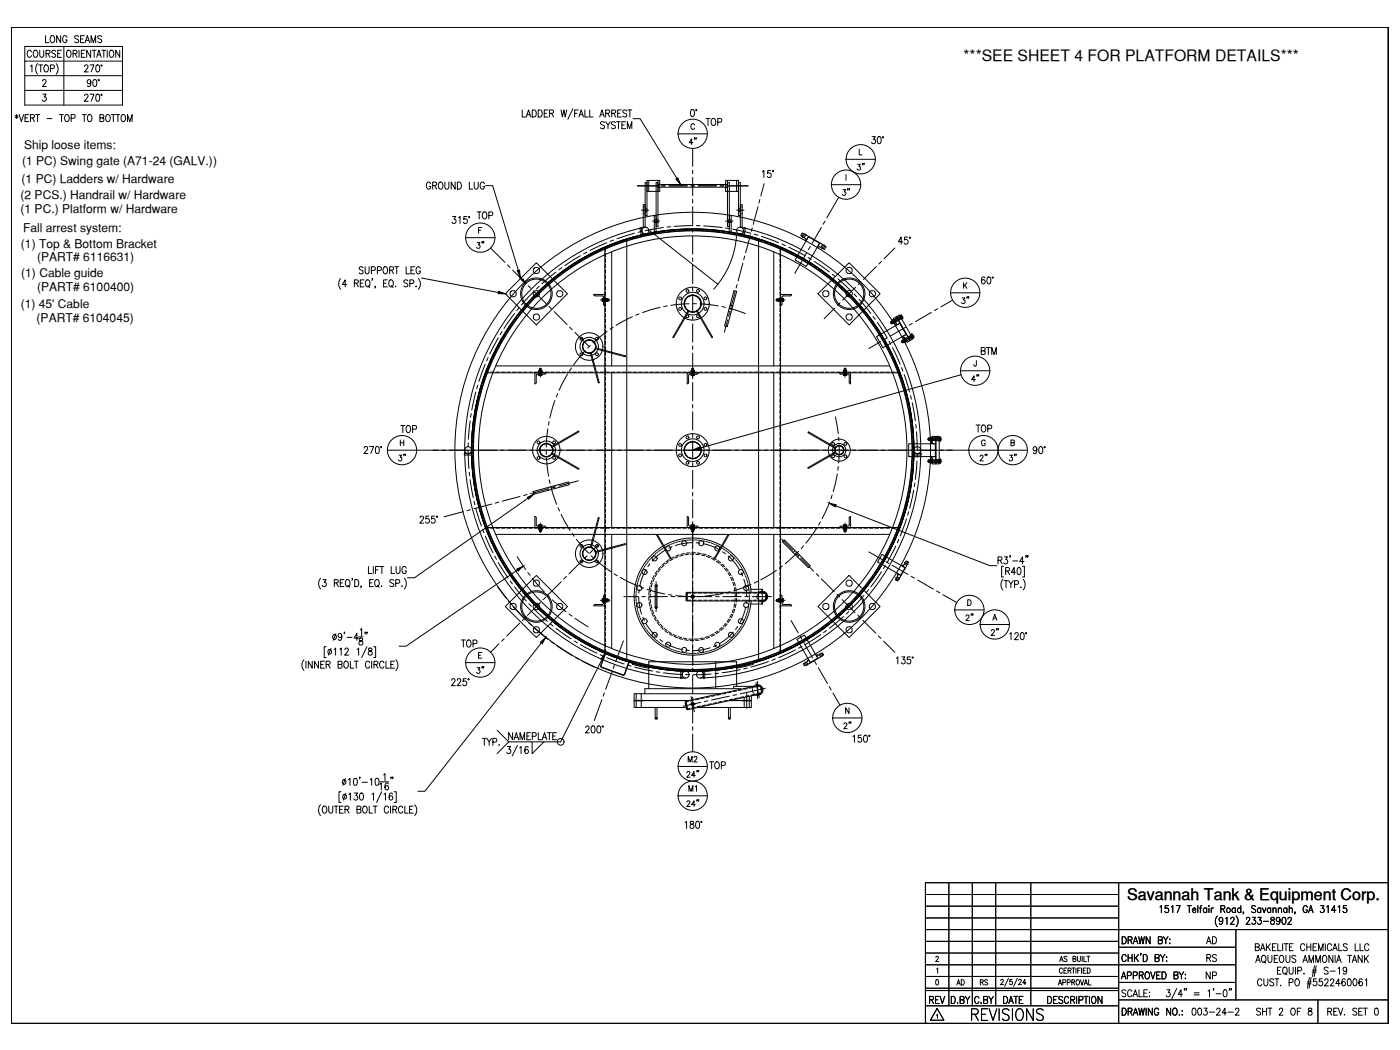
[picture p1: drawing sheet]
<svg xmlns="http://www.w3.org/2000/svg" width="610mm" height="457mm" viewBox="0 0 610 457" stroke-linecap="round" stroke-linejoin="round" font-family="sans-serif">
<defs><g id="words">
<text font-size="8.8" x="421.9" y="445.6">REVISIONS</text>
<text font-size="7" x="490.8" y="392">Savannah Tank &amp; Equipment Corp.</text>
<text font-size="6.8" x="419.5" y="26.7">***SEE SHEET 4 FOR PLATFORM DETAILS***</text>
<g font-size="6.6">
<text x="18.7" y="19.8">LONG SEAMS</text>
<text x="10.6" y="26.1">COURSE</text>
<text x="5.3" y="54.3">*VERT - TOP TO BOTTOM</text>
<text x="298.8" y="64.2">4&quot;</text>
<text x="184.5" y="83.6">GROUND LUG</text>
<text x="370.8" y="86.4" transform="rotate(-90 370.8 86.4)">3&quot;</text>
<text x="206.4" y="96.7">TOP</text>
<text x="426.2" y="155.6">BTM</text>
<text x="423.7" y="189.4">TOP</text>
<text x="430.4" y="278">2&quot;</text>
<text x="199.7" y="282.9">TOP</text>
<text x="206.4" y="294.6">3&quot;</text>
<text x="220.1" y="323.5">NAMEPLATE</text>
<text x="366.2" y="318.6">2&quot;</text>
<text x="297.7" y="339.7">24&quot;</text>
<text x="545.4" y="420.5">AQUEOUS AMMONIA TANK</text>
<text x="487.2" y="427.6">APPROVED BY:</text>
<text x="523.9" y="427.6">NP</text>
<text x="487.2" y="435.3">SCALE:</text>
<text x="403.6" y="438.1">REV</text>
<text x="413.1" y="438.1">D.BY</text>
<text x="423" y="438.1">C.BY</text>
<text x="435.7" y="438.1">DATE</text>
</g>
<g font-size="6.2">
<text x="306.2" y="55.7">TOP</text>
<text x="371.8" y="75.1">3&quot;</text>
<text x="206.4" y="109.4">3&quot;</text>
<text x="417.7" y="133.3">3&quot;</text>
<text x="421.9" y="167.2">4&quot;</text>
<text x="173.2" y="189.4">TOP</text>
<text x="172.2" y="201.8">3&quot;</text>
<text x="425.4" y="201.8">2&quot;</text>
<text x="438.1" y="201.8">3&quot;</text>
<text x="424.4" y="271.6" transform="rotate(-90 424.4 271.6)">2&quot;</text>
<text x="208.8" y="325.6">TYP.</text>
<text x="307.6" y="335.8">TOP</text>
<text x="297.7" y="352.4">24&quot;</text>
<text x="487.5" y="412">DRAWN BY:</text>
<text x="524.2" y="412">AD</text>
<text x="524.2" y="419.8">RS</text>
<text x="487.5" y="443.1">DRAWING NO.:</text>
<text x="517.9" y="443.1">003-24-2</text>
<text x="545.7" y="443.1">SHT 2 OF 8</text>
<text x="576.8" y="443.1">REV. SET 0</text>
</g>
<g font-size="5.7">
<text x="298.4" y="333">M2</text>
<text x="298.8" y="345.7">M1</text>
</g>
<g font-size="5.3">
<text x="460" y="419.8">AS BUILT</text>
<text x="415.6" y="430">AD</text>
<text x="425.8" y="430">RS</text>
<text x="459.7" y="430">APPROVAL</text>
</g>
<g font-size="5.2">
<text x="10.5" y="64.8">Ship loose items:</text>
<text x="9.6" y="72">(1 PC) Swing gate (A71-24 (GALV.))</text>
<text x="9.4" y="79.6">(1 PC) Ladders w/ Hardware</text>
<text x="9" y="86.8">(2 PCS.) Handrail w/ Hardware</text>
<text x="9" y="92.9">(1 PC.) Platform w/ Hardware</text>
<text x="10.1" y="101.1">Fall arrest system:</text>
<text x="9.1" y="107.8">(1) Top &amp; Bottom Bracket</text>
<text x="16.2" y="113.7">(PART# 6116631)</text>
<text x="9.3" y="120.5">(1) Cable guide</text>
<text x="16.1" y="126.6">(PART# 6100400)</text>
<text x="9" y="134.2">(1) 45' Cable</text>
<text x="15.9" y="140.4">(PART# 6104045)</text>
</g>
</g></defs>
<!-- layer: SHELL -->
<g fill="none" stroke="#000" stroke-width=".44">
<circle cx="301.6" cy="132.2" r="3.7"/>
<circle cx="256.5" cy="150.9" r="2.94"/>
<circle cx="237.9" cy="196" r="2.94"/>
<circle cx="301.6" cy="196" r="96.3"/>
<circle cx="301.6" cy="196" r="95.7"/>
<circle cx="301.6" cy="196" r="3.7"/>
<circle cx="365.4" cy="196" r="2.05"/>
<circle cx="256.5" cy="241.1" r="2.94"/>
</g>
<!-- layer: 06X08_2 -->
<g fill="none" stroke="#000" stroke-width=".44">
<path d="M243.7 119.5l-1.3 1M245.6 118.1l-1.3 .9M247.6 116.7l-1.4 .9M249.5 115.4l-1.3 .9M251.6 114.1l-1.4 .9M253.6 112.9l-1.3 .8M255.7 111.7l-1.4 .8M257.8 110.6l-1.4 .8M260 109.5l-1.4 .8M262.2 108.5l-1.5 .7M263.3 108v54M263.6 107.9v1.6"/>
<path d="M263.6 110.2v1.6M263.6 112.6v1.6M263.6 115v1.6M263.6 117.4v1.6M263.6 119.8v1.6M264.3 107.6l-1.4 .6M266.3 109.7v49.6M266.6 106.7l-1.5 .6M268.8 105.8l-1.5 .6M271 105l-1.5 .6M273.3 104.3l-1.5 .5M275.6 103.6l-1.5 .5"/>
<path d="M277.9 103l-1.5 .4M280.3 102.4l-1.6 .4M282.6 101.9l-1.6 .4M284.9 101.5l-1.5 .3M287.3 101.1l-1.6 .3M289.7 100.8l-1.6 .2M292 100.5l-1.5 .2M294.5 100.3l-1.7 .1M296.8 100.1l-1.6 .1M299.2 100.1h-1.6M300 100h1.6M302.4 100l1.6 .1"/>
<path d="M304.8 100.1h1.6M307.2 100.2l1.6 .1M309.6 100.4l1.6 .1M312 100.6l1.5 .2M314.4 100.9l1.5 .2M316.7 101.2l1.6 .3M319.1 101.6l1.5 .3M321.4 102.1l1.6 .3M323.8 102.6l1.5 .4M326.1 103.2l1.5 .4M328.4 103.8l1.5 .5M330.7 104.5l1.5 .5"/>
<path d="M332.9 105.3l1.6 .5M335.2 106.1l1.5 .6M336.9 109.7v49.6M337.4 107l1.5 .6M339.6 110.2v1.6M339.6 112.6v1.6M339.6 115v1.6M339.6 117.4v1.6M339.6 119.8v1.6M339.9 108v54M341.1 108.5l-1.5-.6v1.6M341.8 108.9l1.5 .6"/>
<path d="M344 109.9l1.4 .7M346.1 110.9l1.4 .8M348.2 112.1l1.4 .8M350.3 113.3l1.3 .8M352.4 114.5l1.3 .9M354.4 115.8l1.3 .9M356.3 117.2l1.4 .9M358.3 118.6l1.3 .9M360.2 120l1.3 1M223.7 140l-.9 1.3M225.1 138.1l-1 1.2M226.6 136.2l-1 1.2"/>
<path d="M228.1 134.4l-1 1.2M229.6 132.5l-1 1.2M231.3 130.8l-1.1 1.1M232.9 129l-1.1 1.2M234.6 127.3l-1.1 1.1M236.3 125.7l-1.2 1.1M238.1 124.1l-1.2 1M239.9 122.5l-1.2 1M241.8 121l-1.3 1M263.3 131.1h.3M263.3 130.1h.3M263.6 122.2v1.6"/>
<path d="M263.6 124.6v1.6M263.6 127v1.6M263.6 129.4v1.6M263.6 131.8v1.6M263.6 134.1v1.6M263.6 136.6v1.6M263.6 138.9v1.6M339.6 122.2v1.6M339.6 124.6v1.6M339.6 127v1.6M339.6 129.4v1.6M339.6 131.8v1.6"/>
<path d="M339.6 134.1v1.6M339.6 136.6v1.6M339.6 138.9v1.6M339.6 131.1h.3M339.6 130.1h.3M362.1 121.5l1.2 1M363.9 123l1.3 1M365.7 124.6l1.2 1M367.5 126.2l1.2 1.1M369.2 127.8l1.1 1.2M370.9 129.6l1.1 1.1M372.5 131.3l1.1 1.2"/>
<path d="M374.1 133.1l1 1.2M375.7 134.9l1 1.3M377.2 136.8l.9 1.3M378.6 138.7l.9 1.3M213.2 158.7l-.7 1.5M214.1 156.5l-.6 1.5M215.1 154.4l-.7 1.4M215.8 159.3h171.6M216.2 152.3l-.7 1.4M217.3 150.1l-.7 1.4M218.5 148l-.8 1.4M219.7 146l-.8 1.3"/>
<path d="M221 144l-.9 1.3M222.3 142l-.9 1.3M263.6 141.3v1.6M263.6 143.7v1.6M263.6 146.1v1.6M263.6 148.5v1.6M263.6 150.9v1.6M263.6 153.3v1.6M263.6 155.7v1.6M263.6 158.1v1.6M339.6 141.3v1.6M339.6 143.7v1.6"/>
<path d="M339.6 146.1v1.6M339.6 148.5v1.6M339.6 150.9v1.6M339.6 153.3v1.6M339.6 155.7v1.6M339.6 158.1v1.6M380 140.6l.9 1.3M381.4 142.6l.9 1.3M382.7 144.6l.8 1.4M383.9 146.6l.9 1.4M385.1 148.7l.8 1.4M386.3 150.8l.7 1.4"/>
<path d="M387.4 152.9l.7 1.5M388.4 155.1l.7 1.4M389.5 157.3l.6 1.4M390.4 159.5l.6 1.4M207.1 179.4l-.3 1.6M207.5 177l-.3 1.6M208.1 174.7l-.4 1.5M208.6 172.4l-.4 1.5M209.2 170l-.4 1.6M209.9 167.8l-.4 1.5M210.6 165.5l-.5 1.5M211.4 163.2l-.5 1.5"/>
<path d="M211.7 162.3h179.8M211.8 162h.9M212.2 161l-.5 1.5M213.5 162h1.6M215.9 162h1.6M218.3 162h1.6M220.7 162h1.6M223.1 162h1.6M225.5 162h1.6M227.9 162h1.6M230.3 162h1.5M232.6 162h1.7"/>
<path d="M234.8 162v.3M235.1 162h1.5M235.8 162v.3M237.4 162h1.6M239.8 162h1.6M242.2 162h1.6M244.6 162h1.6M247 162h1.6M249.4 162h1.6M251.8 162h1.6M254.2 162h1.6M256.6 162h1.6"/>
<path d="M259 162h1.5M261.4 162h1.6M263.3 162.3v67.4M263.6 160.5v1.5M263.6 162.3v1M263.6 164.1v1.6M263.6 166.5v1.6M263.6 168.9v1.6M263.6 171.3v1.6M263.6 173.7v1.6M263.6 176.1v1.6M263.6 178.5v1.6"/>
<path d="M263.8 162h1.5M266.1 162h1.6M266.3 162.3v67.4M268.5 162h1.6M270.9 162h1.6M273.3 162h1.6M275.7 162h1.6M278.1 162h1.6M280.5 162h1.6M282.9 162h1.6M285.3 162h1.6M287.7 162h1.5"/>
<path d="M290.1 162h1.6M292.5 162h1.5M294.8 162h1.6M297.3 162h1.5M299.6 162h1.6M301.1 162v.3M303.6 162h-1.6l.1 .3M304.4 162h1.6M306.8 162h1.6M309.2 162h1.6M311.6 162h1.6M314 162h1.6"/>
<path d="M316.4 162h1.6M318.8 162h1.6M321.2 162h1.6M323.5 162h1.6M326 162h1.6M328.3 162h1.6M330.7 162h1.6M333.1 162h1.6M335.5 162h1.6M336.9 162.3v67.4M337.9 162h1.6M339.6 160.5v1.5"/>
<path d="M339.6 162.3v1M339.6 164.1v1.6M339.6 166.5v1.6M339.6 168.9v1.6M339.6 171.3v1.6M339.6 173.7v1.6M339.6 176.1v1.6M339.6 178.5v1.6M339.9 162.3v67.4M340.3 162h1.6M342.7 162h1.6M345.1 162h1.6"/>
<path d="M347.5 162h1.6M349.9 162h1.6M352.2 162h1.7M354.7 162h1.6M357 162h1.6M359.4 162h1.6M361.8 162h1.6M364.2 162h1.6M366.6 162h1.6M367.5 162v.3M368.5 162v.3M369 162h1.6"/>
<path d="M371.4 162h1.6M373.8 162h1.6M376.2 162h1.6M378.6 162h1.6M380.9 162h1.7M383.4 162h1.6M385.7 162h1.6M388.1 162h1.6M390.5 162h.9M391.3 161.7l.5 1.5M392.1 163.9l.5 1.5M392.9 166.2l.4 1.5"/>
<path d="M393.6 168.5l.4 1.5M394.2 170.8l.5 1.5M394.8 173.1l.4 1.6M395.4 175.4l.3 1.6M395.8 177.8l.3 1.6M205.6 196v1.6M205.7 193.7l-.1 1.5M205.7 198.4v1.6M205.8 191.2l-.1 1.7M205.9 188.9l-.1 1.5M206.1 186.5l-.2 1.6M206.4 184.1l-.2 1.6"/>
<path d="M206.7 181.7l-.2 1.6M263.6 180.9v1.5M263.6 183.2v1.7M263.6 185.7v1.5M263.6 188v1.6M263.6 190.4v1.6M263.6 192.8v1.6M263.6 195.2v1.6M263.6 197.6v1.6M339.6 180.9v1.5M339.6 183.2v1.7M339.6 185.7v1.5"/>
<path d="M339.6 188v1.6M339.6 190.4v1.6M339.6 192.8v1.6M339.6 195.2v1.6M339.6 197.6v1.6M396.3 180.1l.2 1.6M396.6 182.5l.3 1.6M396.9 184.9l.2 1.6M397.2 187.3l.1 1.5M397.4 189.6l.1 1.6M397.5 192l.1 1.6M397.6 199.2l-.1 1.6"/>
<path d="M397.6 194.4v1.6M397.6 196.8v1.6M205.8 200.8l.1 1.6M205.9 203.2l.1 1.6M206.1 205.6l.2 1.6M206.4 208l.2 1.5M206.7 210.3l.3 1.6M207.1 212.7l.3 1.6M207.5 215l.4 1.6M208.1 217.4l.3 1.5M208.6 219.7l.4 1.6M263.6 200v1.6"/>
<path d="M263.6 202.4v1.6M263.6 204.8v1.6M263.6 207.2v1.6M263.6 209.6v1.5M263.6 211.9v1.7M263.6 214.4v1.6M263.6 216.7v1.6M263.6 219.1v1.7M339.6 200v1.6M339.6 202.4v1.6M339.6 204.8v1.6M339.6 207.2v1.6"/>
<path d="M339.6 209.6v1.5M339.6 211.9v1.7M339.6 214.4v1.6M339.6 216.7v1.6M339.6 219.1v1.7M395 218.1l-.3 1.6M395.6 215.8l-.4 1.5M396 213.4l-.3 1.6M396.4 211.1l-.2 1.5M396.8 208.7l-.2 1.6M397.1 206.3l-.2 1.6M397.3 203.9l-.1 1.6"/>
<path d="M397.5 201.5l-.1 1.6M209.2 222l.5 1.6M209.9 224.4l.5 1.4M210.6 226.6l.5 1.5M211.4 228.9l.6 1.5M211.7 229.7h179.8M211.8 230h.9M212.3 231.1l.6 1.5M213.2 233.3l.6 1.5M213.5 230h1.6M214.2 235.5l.6 1.5M215.2 237.7l.6 1.4"/>
<path d="M215.8 232.7h171.6M215.9 230h1.6M216.2 239.8l.7 1.4M218.3 230h1.6M220.7 230h1.6M223.1 230h1.6M225.5 230h1.6M227.9 230h1.6M230.3 230h1.5M232.6 230h1.7M234.8 229.7v.3M235.1 230h1.5"/>
<path d="M235.8 229.7v.3M237.4 230h1.6M239.8 230h1.6M242.2 230h1.6M244.6 230h1.6M247 230h1.6M249.4 230h1.6M251.8 230h1.6M254.2 230h1.6M256.6 230h1.6M259 230h1.5M261.4 230h1.6"/>
<path d="M263.3 230v54M263.6 221.5v1.6M263.6 223.9v1.6M263.6 226.3v1.6M263.6 228.7v1M263.6 230v1.5M263.6 232.4v1.6M263.6 234.8v1.5M263.6 237.1v1.6M263.6 239.6v1.5M263.8 230h1.5M266.1 230h1.6"/>
<path d="M266.3 232.7v49.7M268.5 230h1.6M270.9 230h1.6M273.3 230h1.6M275.7 230h1.6M278.1 230h1.6M280.5 230h1.6M282.9 230h1.6M285.3 230h1.6M287.7 230h1.5M290.1 230h1.6M292.5 230h1.5"/>
<path d="M294.8 230h1.6M297.3 230h1.5M299.6 230h1.6M301.1 229.7v.3M302.1 229.7l-.1 .3h1.6M304.4 230h1.6M306.8 230h1.6M309.2 230h1.6M311.6 230h1.6M314 230h1.6M316.4 230h1.6M318.8 230h1.6"/>
<path d="M321.2 230h1.6M323.5 230h1.6M326 230h1.6M328.3 230h1.6M330.7 230h1.6M333.1 230h1.6M335.5 230h1.6M336.9 232.7v49.7M337.9 230h1.6M339.6 221.5v1.6M339.6 223.9v1.6M339.6 226.3v1.6"/>
<path d="M339.6 228.7v1M339.6 230v1.5M339.6 232.4v1.6M339.6 234.8v1.5M339.6 237.1v1.6M339.6 239.6v1.5M339.9 230v54M340.3 230h1.6M342.7 230h1.6M345.1 230h1.6M347.5 230h1.6M349.9 230h1.6"/>
<path d="M352.2 230h1.7M354.7 230h1.6M357 230h1.6M359.4 230h1.6M361.8 230h1.6M364.2 230h1.6M366.6 230h1.6M367.5 229.7v.3M368.5 229.7v.3M369 230h1.6M371.4 230h1.6M373.8 230h1.6"/>
<path d="M376.2 230h1.6M378.6 230h1.6M380.9 230h1.7M383.4 230h1.6M385.7 230h1.6M387.8 238.4l-.8 1.4M388.1 230h1.6M388.8 236.2l-.7 1.4M389.8 234l-.6 1.4M390.5 230h.9M390.7 231.8l-.6 1.4M391.6 229.6l-.6 1.4"/>
<path d="M392.4 227.3l-.6 1.5M393.1 225l-.5 1.6M393.8 222.7l-.5 1.6M394.4 220.4l-.4 1.6M217.3 242l.8 1.3M218.5 244l.8 1.4M219.7 246.1l.9 1.3M221 248.1l.9 1.4M222.3 250.1l1 1.3M223.7 252.1l.9 1.3M225.1 254l1 1.3M226.6 255.9l1 1.2"/>
<path d="M228.1 257.8l1 1.1M229.7 259.5l1 1.2M263.6 241.9v1.6M263.6 244.3v1.6M263.6 246.7v1.6M263.6 249.1v1.6M263.6 251.5v1.6M263.6 253.9v1.6M263.6 256.3v1.6M263.6 258.7v1.6M339.6 241.9v1.6M339.6 244.3v1.6"/>
<path d="M339.6 246.7v1.6M339.6 249.1v1.6M339.6 251.5v1.6M339.6 253.9v1.6M339.6 256.3v1.6M339.6 258.7v1.6M374.7 258.3l-1.1 1.2M376.2 256.4l-1 1.3M377.7 254.6l-1 1.2M379.1 252.7l-1 1.2M380.5 250.7l-.9 1.3M381.8 248.7l-.9 1.3"/>
<path d="M383.1 246.7l-.8 1.4M384.4 244.7l-.8 1.3M385.6 242.6l-.8 1.4M386.7 240.5l-.8 1.4M231.3 261.3l1.1 1.2M232.9 263l1.1 1.2M234.6 264.7l1.2 1.1M236.4 266.4l1.1 1.1M238.2 268l1.1 1.1M239.9 269.6l1.3 1M241.8 271.1l1.3 1M243.7 272.6l1.3 .9"/>
<path d="M245.6 274l1.3 .9M247.6 275.3l1.3 .9M249.6 276.7l1.3 .8M251.6 277.9l1.4 .9M253.6 279.2l1.4 .7M263.3 260.9h.3M263.3 261.9h.3M263.6 261.1v1.6M263.6 263.5v1.5M263.6 265.8v1.6M263.6 268.3v1.5M263.6 270.6v1.6"/>
<path d="M263.6 273v1.6M263.6 275.4v1.6M263.6 277.8v1.6M339.6 261.1v1.6M339.6 263.5v1.5M339.6 265.8v1.6M339.6 268.3v1.5M339.6 270.6v1.6M339.6 273v1.6M339.6 275.4v1.6M339.6 277.8v1.6M339.6 260.9h.3"/>
<path d="M339.6 261.9h.3M349 279.5l-1.5 .8M351 278.3l-1.3 .8M353.1 277.1l-1.4 .8M355.1 275.7l-1.4 .9M357 274.4l-1.3 .9M359 273l-1.3 .9M360.9 271.5l-1.3 1M362.7 270l-1.2 1M364.6 268.5l-1.2 1M366.3 266.9l-1.1 1.1M368.1 265.2l-1.2 1.1"/>
<path d="M369.8 263.6l-1.1 1.1M371.5 261.9l-1.1 1.1M373.1 260.1l-1.1 1.2M255.8 280.3l1.4 .8M257.9 281.5l1.4 .6M260 282.5l1.4 .7M263.6 282.6v1.6l-1.4-.7M263.6 280.2v1.6M264.4 284.5l1.4 .6M266.6 285.4l1.5 .5M268.8 286.2l1.5 .6M271.1 287l1.5 .5"/>
<path d="M273.4 287.7l1.5 .5M275.7 288.4l1.5 .4M278 289l1.5 .4M280.3 289.6l1.5 .3M282.6 290.1l1.6 .3M285 290.6l1.6 .2M287.3 290.9l1.7 .3M289.7 291.2l1.6 .3M292.1 291.5l1.6 .2M294.5 291.7l1.6 .1M296.9 291.9l1.6 .1M299.3 292h1.5"/>
<path d="M301.7 292h1.6M305.6 291.9l-1.5 .1M308 291.8l-1.6 .1M310.4 291.6l-1.6 .1M312.8 291.4l-1.6 .1M315.2 291.1l-1.6 .1M317.5 290.7l-1.5 .2M319.9 290.3l-1.6 .2M322.2 289.8l-1.5 .3M324.6 289.2l-1.6 .4M326.9 288.6l-1.5 .4M329.2 287.9l-1.6 .5"/>
<path d="M331.5 287.3l-1.6 .4M333.7 286.5l-1.5 .5M336 285.7l-1.5 .5M338.2 284.8l-1.5 .6M339.6 280.2v1.6M339.6 282.6v1.6M340.4 283.8l-1.5 .7M342.6 282.9l-1.4 .6M344.7 281.8l-1.4 .7M346.9 280.7l-1.4 .7"/>
<circle cx="301.6" cy="196" r="96.3"/>
<circle cx="301.6" cy="196" r="93.3"/>
</g>
<!-- layer: HANDRAIL -->
<g fill="none" stroke="#000" stroke-width=".44">
<path d="M280.7 99a99.3 99.3 0 0 0-78 106 99.3 99.3 0 0 0 95.8 90.3M322.6 99a99.3 99.3 0 0 1 77.9 106 99.3 99.3 0 0 1-95.7 90.3M281.3 101.9a96.3 96.3 0 0 0-75.6 102.8 96.3 96.3 0 0 0 92.9 87.5M321.9 101.9a96.3 96.3 0 0 1 75.6 102.8 96.3 96.3 0 0 1-92.8 87.5"/>
<circle cx="281" cy="100.4" r="1.5"/>
<circle cx="322.2" cy="100.4" r="1.5"/>
<circle cx="203.8" cy="196" r="1.5"/>
<circle cx="399.4" cy="196" r="1.5"/>
<circle cx="298.5" cy="293.8" r="1.5"/>
<circle cx="304.8" cy="293.8" r="1.5"/>
</g>
<!-- layer: 3T-150-RFSO -->
<g fill="none" stroke="#000" stroke-width=".44">
<circle cx="253.2" cy="147.5" r=".61"/>
<circle cx="253.2" cy="154.3" r=".61"/>
<circle cx="256.5" cy="150.9" r="6"/>
<circle cx="256.5" cy="150.9" r="4"/>
<circle cx="256.5" cy="150.9" r="2.86"/>
<circle cx="259.9" cy="147.5" r=".61"/>
<circle cx="259.9" cy="154.3" r=".61"/>
<circle cx="234.5" cy="199.4" r=".61"/>
<circle cx="234.5" cy="192.6" r=".61"/>
<circle cx="237.9" cy="196" r="6"/>
<circle cx="237.9" cy="196" r="4"/>
<circle cx="237.9" cy="196" r="2.86"/>
<circle cx="241.3" cy="192.6" r=".61"/>
<circle cx="241.3" cy="199.4" r=".61"/>
<circle cx="253.2" cy="237.7" r=".61"/>
<circle cx="259.9" cy="237.7" r=".61"/>
<circle cx="253.2" cy="244.5" r=".61"/>
<circle cx="256.5" cy="241.1" r="6"/>
<circle cx="256.5" cy="241.1" r="4"/>
<circle cx="256.5" cy="241.1" r="2.86"/>
<circle cx="259.9" cy="244.5" r=".61"/>
</g>
<!-- layer: TEXT -->
<g fill="none" stroke="#000" stroke-width=".44">
<path d="M505.1 394.9l.6-.6v3.1M508.7 394.3h-1.3l-.1 1.3a.96 .96 0 0 1 1.4 .1 .96 .96 0 0 1-.1 1.4 .96 .96 0 0 1-1.4-.3M510.1 394.9l.6-.6v3.1M512.2 394.3h1.7l-1.3 3.1M517 394.3h1.7M517.8 394.3v3.1M519.2 396.2h1.5l-.1-.6a.87 .87 0 0 0-1.2 .2 .87 .87 0 0 0 .1 1.2 .87 .87 0 0 0 1.2-.1M521.6 394.3v3.1M522.3 395.3h.9M523.3 394.3l-.5 .2-.1 .4v2.5M525.4 395.8a.94 .94 0 0 0-1.5 .4 .94 .94 0 0 0 1 1.2l.5-.5M525.4 395.3v2.1"/>
<path d="M526.4 394.3v.3zM526.4 395.5v1.9M527.4 395.3v2.1M528.4 395.3l-.6 .2-.4 .7M530.1 398.9a3.5 3.5 0 0 0 0 4.6M531.6 395.8l1.5-.2 .1-1-1.6-.3v3.1M532.5 395.8l.8 1.6M533.6 400l.7-.6v3.1M537.9 395.8a.94 .94 0 0 0-1.6 .4 .94 .94 0 0 0 1.1 1.2l.5-.5M537.9 395.3v2.1M538.3 398.9a3.6 3.6 0 0 1 0 4.6M540.3 395.8a.94 .94 0 0 0-1.6 .4 .94 .94 0 0 0 1.1 1.2l.5-.5"/>
<path d="M540.3 394.3v3.1M541.5 397.2h-.2h.2l-.2 .8M545.3 399.4h1.4l-.8 1.2a.93 .93 0 0 1 .8 1.4 .93 .93 0 0 1-1.6-.1M546.7 394.7l-.6-.4-1.1 .4 .2 .8 1.3 .6 .2 .4v.4l-.6 .5-1.1-.5M547.8 399.4h1.3l-.7 1.2a.93 .93 0 0 1 .8 1.4 .93 .93 0 0 1-1.7-.1M549 395.8a.94 .94 0 0 0-1.6 .4 .94 .94 0 0 0 1.1 1.2l.5-.5M549 395.3v2.1M549.7 395.3l.7 2.1 .8-2.1M553.3 395.8a.94 .94 0 0 0-1.6 .4 .94 .94 0 0 0 1.1 1.2l.5-.5M553.3 395.3v2.1M553.5 399.6v.9a1.2 1.2 0 0 1 1.2 .5 1.2 1.2 0 0 1 0 1.3 .99 .99 0 0 1-1.5-.6 .99 .99 0 0 1 1.3-1.1l.3-.4-.1-.6zM554.3 395.9l.6-.6 .6 .2 .2 1.9"/>
<path d="M554.3 395.3v2.1M556.6 395.9l.7-.6 .6 .2 .1 1.9M556.6 395.3v2.1M558.6 399.6l.6-.2a1.76 1.76 0 0 1-.2 3.1 2.14 2.14 0 0 1-.4-2.9zM560.4 395.8a.94 .94 0 0 0-1.6 .4 .94 .94 0 0 0 1.1 1.2l.5-.5M560.4 395.3v2.1M561.4 395.9l.6-.6 .6 .2 .1 1.9M561.4 394.3v3.1M564 397.2h-.3h.3l-.3 .8M569.3 395a.96 .96 0 0 0-1.2-.7 .96 .96 0 0 0-.7 1.2v.7a.95 .95 0 0 0 1 1.2 .95 .95 0 0 0 .9-1.2h-.7M569.8 397.4l1-3.1 1 3.1M570.2 396.4h1.2"/>
<path d="M575.1 394.3h1.4l-.8 1.2a.92 .92 0 0 1 .8 1.4 .92 .92 0 0 1-1.6-.1M577.7 394.9l.6-.6v3.1M581.7 396.4h-1.9l1.3-2.1v3.1M582.7 394.9l.6-.6v3.1M586.3 394.3h-1.3l-.1 1.3a.96 .96 0 0 1 1.4 .1 .96 .96 0 0 1-.1 1.4 .96 .96 0 0 1-1.4-.3M407.5 416.9l.2-.4 .5-.1 .4 .7-1.2 1.6h1.3M490.4 416.4a.96 .96 0 0 0-1.2-.8 .96 .96 0 0 0-.7 1.2v.7a.96 .96 0 0 0 .7 1.2 .96 .96 0 0 0 1.2-.8M491.2 415.6v3.1M491.2 417.1h1.8M493 415.6v3.1M494 415.6v3.1M494.6 416.9l1.1 1.8"/>
<path d="M495.7 415.6l-1.7 2.1M496.8 415.2h-.2h.2l-.2 .7M497.8 415.6a1.56 1.56 0 0 1 1.8 1.6 1.56 1.56 0 0 1-1.8 1.5zM503 417.1l1.5-.2 .1-1-1.6-.3v3.1l1.6-.3v-1l-.5-.3M505.2 415.6l1.1 1.5v1.6M507.2 415.6l-.9 1.5M507.9 418.5h.2zM508 416.6v.3zM532.4 400.5a.82 .82 0 0 1-1.1 .6 .82 .82 0 0 1-.3-1.3 .82 .82 0 0 1 1.3 .1l.1 .6a1.47 1.47 0 0 1-1 2l-.5-.4M535.9 400.2l.5-.8h.5l.5 .6-.4 1-1.2 1.5h1.7M542.7 400.2l.5-.8h.5l.5 .6-.4 1-1.2 1.5h1.7M546.6 412.4l1.5-.2 .2-.4-.2-.8-1.5-.1v3.1l1.6-.3 .1-.8-.6-.5"/>
<path d="M548.8 414l1-3.1 1 3.1M550.1 401.2h2.3M551.4 410.9v3.1M552.1 412.2l1.1 1.8M553.2 410.9l-1.8 2M554 412.4h1M555.7 410.9h-1.7v3.1M556.4 410.9v3.1h1.5M557.3 400.5a.84 .84 0 0 1-1.1 .6 .84 .84 0 0 1-.3-1.3 .84 .84 0 0 1 1.3 .1l.1 .6a1.46 1.46 0 0 1-1 2l-.5-.4M558.5 410.9v3.1M559.1 410.9h1.8M560 410.9v3.1"/>
<path d="M560.8 400.2l.5-.8 .7 .2 .3 .4-.4 1-1.2 1.5h1.7M561.5 412.4h1M563.1 410.9h-1.6v3.1M568.1 411.6a.96 .96 0 0 0-1.1-.7 .96 .96 0 0 0-.7 1.2v.7a.96 .96 0 0 0 .7 1.2 .96 .96 0 0 0 1.1-.8M569 412.4h1.8M569 410.9v3.1M570.8 410.9v3.1M571.7 412.4h1.1M573.3 410.9h-1.6v3.1M574.1 414v-3.1l1 3.1 1-3.1v3.1M577.1 410.9v3.1M579.8 411.6a.96 .96 0 0 0-1.1-.7 .96 .96 0 0 0-.7 1.2v.7a.96 .96 0 0 0 .7 1.2 .96 .96 0 0 0 1.1-.8"/>
<path d="M580.3 414l1-3.1 1 3.1M582.9 410.9v3.1h1.5M586.6 411.3l-.6-.4-.9 .1-.1 .9 1.4 .8 .2 .8-.6 .5-1.1-.5M590.1 410.9v3.1h1.5M592.2 410.9v3.1h1.5M596 411.6a.96 .96 0 0 0-1.1-.7 .96 .96 0 0 0-.7 1.2v.7a.96 .96 0 0 0 .7 1.2 .96 .96 0 0 0 1.1-.8M407.7 426.7a1.13 1.13 0 0 1 1.2 .9 1.13 1.13 0 0 1-.8 1.3l-.6-.5zM407.8 421.9l.5-.4v2.3M408 439.1l3 5.1h-5.9zM435.8 427l.3-.5 .8 .4-1.2 1.8h1.3M439.1 426l-1.6 3.5M440.7 426.5h-.9l-.1 .9a.72 .72 0 0 1 1 0 .72 .72 0 0 1-.1 1.1 .72 .72 0 0 1-1-.2"/>
<path d="M443 426l-1.6 3.5M443.6 427l.3-.5 .8 .4-1.2 1.8h1.3M446.7 428h-1.4l1-1.5v2.2M456.2 433.9a1.56 1.56 0 0 1 1.7 1.5 1.56 1.56 0 0 1-1.7 1.6zM458.8 435.3h1M460.4 433.9h-1.6v3.1h1.6M462.6 422a.72 .72 0 0 0-.8-.5 .72 .72 0 0 0-.6 .9v.5a.71 .71 0 0 0 .6 .9 .71 .71 0 0 0 .8-.6M462.7 434.3a.85 .85 0 0 0-1-.5 .85 .85 0 0 0-.6 1.1l1.6 1.2a.92 .92 0 0 1-.7 .9 .92 .92 0 0 1-1-.5M463.3 422.6h.7M464.5 421.5h-1.2v2.3h1.2M465.1 422.6l1.2-.2v-.7l-1.2-.2v2.3M465.3 434.6a.96 .96 0 0 0-1.2-.7 .96 .96 0 0 0-.6 1.1v.8a.96 .96 0 0 0 .7 1.1 .96 .96 0 0 0 1.1-.7"/>
<path d="M465.7 422.6l.7 1.2M466.2 435.3l1.5-.1 .1-1-1.6-.3v3.1M467 435.3l.9 1.7M467.4 421.5v2.3M468.5 421.5v2.3M468.8 433.9v3.1M469.3 422.6h.7M469.8 435.5l1.5-.2 .1-1.1-1.6-.3v3.1M470.4 421.5h-1.1v2.3M470.9 421.5v2.3M471.7 422.6h.7M472 433.9h1.7"/>
<path d="M472.9 421.5h-1.2v2.3h1.2M472.9 433.9v3.1M473.4 421.5a1.15 1.15 0 0 1 1.3 1.1 1.15 1.15 0 0 1-1.3 1.2zM474.4 433.9v3.1M475.7 434l.3-.1a1.58 1.58 0 0 1 1.3 1.5 1.58 1.58 0 0 1-1.3 1.6 2.03 2.03 0 0 1-.3-3zM479.8 433.9v3.1l-1.7-3.1v3.1M508.1 431h1.3l-.7 1.2a.92 .92 0 0 1 .7 1.4 .92 .92 0 0 1-1.6-.1M512.4 430.4l-2.3 4.6M514.9 433h-1.9l1.3-2v3M515.9 430.6h-.3h.3l-.3 .7M516.6 430.6h-.2h.2l-.2 .7M520 432.3h2.2"/>
<path d="M520 433.2h2.2M526 431.6l.7-.6v3M528.5 430.6h-.2h.2l-.2 .7M529.5 432.7h2.2M533 431.1l.6-.1a1.95 1.95 0 0 1 0 3h-.3a2.14 2.14 0 0 1-.3-2.9zM535.5 430.6h-.3h.3l-.3 .7M536.2 430.6h-.3h.3l-.3 .7M549.4 427a.96 .96 0 0 0-1.1-.8 .96 .96 0 0 0-.7 1.2v.7a.96 .96 0 0 0 .7 1.2 .96 .96 0 0 0 1.1-.7M550.3 426.2v2.2l.7 .9 .9-.5 .2-2.6M554.6 426.7a.92 .92 0 0 0-.9-.5 .92 .92 0 0 0-.8 .8l1.6 1.1 .1 .7a1 1 0 0 1-1.7 0M555.1 426.2h1.8M556 426.2v3.1"/>
<path d="M557.6 429v.3zM557.9 421.1h-1.7v3.1h1.7M559 421.2l.3-.1a1.55 1.55 0 0 1 1.2 1.5 1.55 1.55 0 0 1-1.2 1.6 1.92 1.92 0 0 1-.3-3zM559.6 423.6l.8 .9M561.3 427.8l1.5-.1 .1-1.2-1.6-.3v3.1M561.3 421.1v2.2l.8 .9 .8-.5 .2-2.6M564.1 421.1v3.1M564.3 426.4l.2-.2a1.57 1.57 0 0 1 1.4 1.5 1.57 1.57 0 0 1-1.4 1.6 1.98 1.98 0 0 1-.2-2.9zM565.1 422.7l1.6-.3-.2-1.2-1.4-.1v3.1M567.8 423.9v.3zM569.2 428.4h1.7M569.3 427.5h1.7"/>
<path d="M570.1 425.6l-.8 4.7M570.9 425.6l-.9 4.7M571.4 423.3h1.7M572.4 420.5l-.9 4.7M573.1 420.5l-.9 4.7M573.2 426.2h-1.2l-.1 1.3a.96 .96 0 0 1 1.4 .1 .96 .96 0 0 1-.2 1.3 .96 .96 0 0 1-1.4-.2M575.7 426.2h-1.2l-.1 1.3a.96 .96 0 0 1 1.4 .1 .96 .96 0 0 1-.2 1.3 .96 .96 0 0 1-1.4-.2M576.8 427l.3-.6a.85 .85 0 0 1 1.2 .2 .85 .85 0 0 1-.3 1.2l-1.3 1.5h1.7M578.3 421.5l-.6-.4-1.1 .4 .2 .8 1.3 .6v1.1l-.9 .2-.6-.5M579.2 422.9h2.2M579.3 427l.5-.8h.5l.5 .6-.4 1-1.2 1.5h1.7M582.7 421.7l.6-.6v3.1"/>
<path d="M583.5 428.3h-1.9l1.3-2.1v3.1M585.8 426.7l-.6-.5a1.75 1.75 0 0 0-.1 3.1 .9 .9 0 0 0 .8-1.3 .9 .9 0 0 0-1.5-.2l-.1 .5M586.4 422.1a.82 .82 0 0 1-.9 .9 .82 .82 0 0 1-.7-1l.7-.9a1.65 1.65 0 0 1 1 1.6 1.65 1.65 0 0 1-1.1 1.5l-.5-.5M587 426.4l.4-.2a1.67 1.67 0 0 1 1 1.5 1.67 1.67 0 0 1-1 1.6 2.26 2.26 0 0 1-.4-2.9zM589.5 426.4l.4-.2a1.7 1.7 0 0 1 .9 1.5 1.7 1.7 0 0 1-.9 1.6 2.14 2.14 0 0 1-.4-2.9zM593.2 426.7l-.8-.5a1.81 1.81 0 0 0 .2 3.1 .91 .91 0 0 0 .7-1.3 .91 .91 0 0 0-1.5-.2l-.1 .5M594.4 426.8l.7-.6v3.1M407.9 442l.3-.2v1.5"/>
<circle cx="534.9" cy="396.3" r=".96"/>
</g>
<!-- layer: 0 -->
<g fill="none" stroke="#000" stroke-width=".44">
<path d="M4.9 11.9v433.7h599.6h-599.6v-433.7h599.6zM604.5 11.9v433.7v-433.7M403 389.5h84.1M403 394.6h84.1M403 399.7h84.1M413.2 384.4v53.6M423.4 384.4v53.6M433.6 384.4v53.6M448.8 384.4v53.6M487.1 384.4v61.2M604.5 384.4h-201.5v61.2M403 409.9h84.1"/>
<path d="M403 415h84.1M403 404.8h201.5M487.1 412.4h51M538.1 404.8v30.6M403 425.2h84.1M403 420.1h135.1M403 431.3h84.1M403 430.3h84.1M403 438h84.1M487.1 435.4h117.4M487.1 427.8h51M573.9 435.4v10.2"/>
</g>
<!-- layer: DIM -->
<g fill="none" stroke="#000" stroke-width=".44">
<path d="M10.8 20.2h42.5v25.5h-42.5zM10.8 26.6h42.5M10.8 33h42.5M10.8 39.4h42.5M13.3 28.9l.6-.6v3M16.4 27.7a3.6 3.6 0 0 0 0 4.6M17.7 28.3v3M18.5 35.4l.5-.7 .8 .1 .3 .4-.4 1-1.3 1.5h1.8M19.6 28.4l.2-.1a1.55 1.55 0 0 1 1.3 1.5 1.55 1.55 0 0 1-1.3 1.5 2.01 2.01 0 0 1-.2-2.9zM22 29.9l1.6-.3-.2-1.2-1.4-.1v3M24.5 27.7a3.6 3.6 0 0 1 0 4.6M27.8 20.2v25.5"/>
<path d="M29.4 22l.3-.1a1.58 1.58 0 0 1 1.3 1.5 1.58 1.58 0 0 1-1.3 1.6 2.03 2.03 0 0 1-.3-3zM31.8 23.4l1.5-.2 .1-1-1.6-.3v3.1M32.7 23.4l.9 1.6M34.4 21.9v3.1M35.4 23.4h1M36.8 29l.5-.7 .8 .1 .2 .5-.3 1-1.3 1.4h1.7M37 21.9h-1.6v3.1h1.6M39.2 28.3h1.7l-1.2 3M39.5 21.9v3.1l-1.8-3.1v3.1M39.6 35.7a.82 .82 0 0 1-1.2 .6 .82 .82 0 0 1-.3-1.3 .82 .82 0 0 1 1.3 .1l.2 .6a1.46 1.46 0 0 1-1 2l-.5-.4M40.8 34.8a.8 .8 0 0 1 1.2 .4l.1 .8a1.33 1.33 0 0 1-.9 1.7 2.14 2.14 0 0 1-.4-2.9zM41 21.9v3.1"/>
<path d="M42 28.4l.7-.1a1.89 1.89 0 0 1 0 3h-.3a2.26 2.26 0 0 1-.4-2.9zM42.1 25l1-3.1 1 3.1M42.5 23.9h1.2M42.8 34.7h.3v.4h-.3zM44 28.3h.3v.4h-.3zM45.2 21.9v3.1M46.7 21.9v3.1M48 22l.3-.1a1.57 1.57 0 0 1 1.3 1.5 1.57 1.57 0 0 1-1.3 1.6 2.03 2.03 0 0 1-.3-3zM52.1 21.9v3.1l-1.7-3.1v3.1M18.7 41h1.4l-.8 1.2a.92 .92 0 0 1 .8 1.4 .92 .92 0 0 1-1.7-.1M36.8 41.7l.5-.7h.5l.5 .6-.3 1-1.3 1.5h1.7M39.2 41h1.7l-1.2 3.1"/>
<path d="M42 41.2l.4-.2a1.67 1.67 0 0 1 1 1.6 1.67 1.67 0 0 1-1 1.5 2.26 2.26 0 0 1-.4-2.9zM44 41.1h.3v.4h-.3zM227.4 47.9v3.1h1.5M229.1 51l1.1-3.1 .9 3.1M229.5 49.9h1.2M231.8 47.9a1.56 1.56 0 0 1 1.7 1.5 1.56 1.56 0 0 1-1.7 1.6zM234.3 47.9a1.56 1.56 0 0 1 1.8 1.5 1.56 1.56 0 0 1-1.8 1.6zM237 49.3h.9M238.6 47.9h-1.6v3.1h1.6M239.3 49.3l1.5-.1 .1-1-1.6-.3v3.1M240.2 49.3l.8 1.7M244.3 47.9l.6 3.1 .6-3.1 .6 3.1 .6-3.1"/>
<path d="M249.5 47.3l-2.2 4.7M250.2 49.3h1M251.8 47.9h-1.6v3.1M252.1 51l1-3.1 1 3.1M252.5 49.9h1.2M254.7 47.9v3.1h1.5M256.8 47.9v3.1h1.5M261.1 51l1-3.1 1 3.1M261.5 49.9h1.2M263.2 53.4l-.6-.4-1.1 .4 .2 .8 1.4 .7-.1 1-.9 .1-.6-.4M263.7 49.3l1.5-.1 .1-1-1.6-.3v3.1M263.7 53l1 1.4v1.6"/>
<path d="M264.6 49.3l.9 1.7M265.7 53l-1 1.4M266.3 49.3l1.5-.1 .2-1-1.7-.3v3.1M267.2 49.3l.9 1.7M268 53.4l-.7-.4-1.1 .4 .3 .8 1.2 .5 .3 .5v.4l-.7 .4-1.1-.4M268.4 53h1.8M268.9 49.3h1M269.3 53v3M270.5 47.9h-1.6v3.1h1.6M270.8 54.4h1M272.4 53h-1.6v3h1.6M272.9 48.3a.91 .91 0 0 0-1-.5 .91 .91 0 0 0-.7 .8l1.6 1.2 .1 .7a1.01 1.01 0 0 1-1.7 0"/>
<path d="M273.2 56v-3l.9 3 1-3v3M273.4 47.9h1.7M274.3 47.9v3.1M275.7 51.7h3l16.1 26M295.3 58.3h12.7M301 47.8l.7-.1a1.95 1.95 0 0 1 0 3h-.3a2.14 2.14 0 0 1-.4-2.9zM302.4 54.4a.81 .81 0 0 0-1-.6 .81 .81 0 0 0-.6 1v.6a.8 .8 0 0 0 .7 .9 .8 .8 0 0 0 .9-.6M303 47.8h.3v.4h-.3zM379.8 59.5h1.3l-.7 1.1a.93 .93 0 0 1 .7 1.5 .93 .93 0 0 1-1.6-.1M382.3 59.6l.7-.1a1.95 1.95 0 0 1 0 3.1h-.3a2.14 2.14 0 0 1-.4-3zM384.3 59.6h.3v.4h-.3zM332 74.8l.6-.6v3.1"/>
<path d="M335.6 74.2h-1.3l-.1 1.4a.96 .96 0 0 1 1.4 0 .96 .96 0 0 1-.1 1.4 .96 .96 0 0 1-1.4-.3M336.4 74.3h.4v.4h-.4zM368.4 76v2.5M368.4 69.4h12.7M374.1 64.9v2.5h1.3M197 94.3h1.4l-.7 1.1a.93 .93 0 0 1 .8 1.4 .93 .93 0 0 1-1.7-.1M199.7 94.8l.6-.5v3M203.3 94.3h-1.3l-.1 1.3a.95 .95 0 0 1 1.4 0 .95 .95 0 0 1-.1 1.4 .95 .95 0 0 1-1.4-.3M204.1 94.3h.3v.4h-.3zM209.8 99h-1.4v2.5M211.4 80.8h3.1l11.2 37M362 80.4h12.8"/>
<path d="M158.1 116.6a.89 .89 0 0 0-.9-.5 .89 .89 0 0 0-.8 .8l.2 .4 1.4 .8a.76 .76 0 0 1-.5 1.1l-1.1-.4M159 116.1v2.2l.8 .9 .8-.4 .1-2.7M161.7 117.8l1.5-.2v-1.3l-1.5-.2v3.1M164.3 117.8l1.5-.2 .1-1.2-1.6-.3v3.1M167.3 116.3l.2-.2a1.58 1.58 0 0 1 1.3 1.6 1.58 1.58 0 0 1-1.3 1.5 1.94 1.94 0 0 1-.2-2.9zM169.7 117.6l1.4-.1 .2-1.1-1.6-.3v3.1M170.5 117.6l.9 1.6M171.9 116.1h1.7M172.7 116.1v3.1M176.9 116.1v3.1h1.4M178.9 117.6h1M180.5 116.1h-1.6v3.1h1.6"/>
<path d="M183 116.9a.96 .96 0 0 0-1.1-.7 .96 .96 0 0 0-.7 1.1v.8a.96 .96 0 0 0 .9 1.2 .96 .96 0 0 0 .9-1.2h-.6M202.7 103.5h12.8M208.4 100.2h.8M393.1 105.3h-1.9l1.2-2.1v3.1M395.2 103.2h-1.3l-.1 1.3a.96 .96 0 0 1 1.4 .1 .96 .96 0 0 1-.1 1.4 .96 .96 0 0 1-1.4-.3M396 103.3h.3v.4h-.3zM148.3 121.3a3.6 3.6 0 0 0 0 4.6M150.9 123.9h-1.8l1.2-2v3M154.3 123.3l1.5-.1 .1-1.1-1.6-.2v3M155.1 123.3l.9 1.6M156.9 123.3h1M158.5 121.9h-1.6v3h1.6"/>
<path d="M159.6 122l.2-.1a1.54 1.54 0 0 1 1.4 1.5 1.54 1.54 0 0 1-1.4 1.5 1.98 1.98 0 0 1-.2-2.9zM160.2 124.3l.8 .9M162.2 121.4h-.2h.2l-.2 .7M163.4 124.7l-.2 .8M167 123.3h1M168.6 121.9h-1.6v3h1.6M169.8 122l.2-.1a1.55 1.55 0 0 1 1.3 1.5 1.55 1.55 0 0 1-1.3 1.5 1.94 1.94 0 0 1-.2-2.9zM170.4 124.3l.7 .9M172.1 124.7h.3zM177.6 122.3l-.7-.4-1.1 .4 .3 .7 1.5 1a.93 .93 0 0 1-.7 .9 .93 .93 0 0 1-1.1-.4M178.5 123.4l1.4-.1 .2-1.2-1.6-.2v3M181 124.7h.3z"/>
<path d="M182.1 121.3a3.5 3.5 0 0 1 0 4.6M183.5 121.1l33.5 6.3M413.9 127.5h12.8M419.6 123.1v2.4M420.1 124.1l.9 1.4M421 123.1l-1.4 1.6M428.9 121l-.8-.4a1.73 1.73 0 0 0 .1 3 .87 .87 0 0 0 .9-.8 .87 .87 0 0 0-.8-.9 .87 .87 0 0 0-1 .7M430.1 120.7l.6-.1a1.95 1.95 0 0 1 0 3h-.2a2.14 2.14 0 0 1-.4-2.9zM432.1 120.7h.3v.4h-.3zM425.1 157l-.1 2.3-.7 .1-.2-.7M418.2 161.4h12.8M418.5 163.2l-113.9 32"/>
<path d="M158.6 195.1l.5-.7 .7 .1 .2 .5-.3 1-1.3 1.5h1.8M160.9 194.4h1.8l-1.3 3.1M163.8 194.5l.6-.1a1.89 1.89 0 0 1 0 3.1h-.2a2.26 2.26 0 0 1-.4-3zM165.7 194.5h.4v.4h-.4zM168.7 196h12.7M174.3 191.6v2.5M174.3 192.8h1.5M175.8 191.6v2.5M421.8 196h25.5M429 192.2a.82 .82 0 0 0-1-.6 .82 .82 0 0 0-.6 .9v.6a.82 .82 0 0 0 .8 1 .82 .82 0 0 0 .8-1h-.5M440.2 192.8l1.3-.2 .1-.8-1.4-.2v2.5l1.4-.3v-.8l-.4-.2M451.5 195.5l-.4 .7a.87 .87 0 0 1-1.2-.3 .87 .87 0 0 1 .3-1.1 .87 .87 0 0 1 1.1 .1l.2 .6a1.48 1.48 0 0 1-1 2.1l-.6-.5"/>
<path d="M452.7 194.6l.4-.1a1.7 1.7 0 0 1 1 1.5 1.7 1.7 0 0 1-1 1.6 2.14 2.14 0 0 1-.4-3zM454.7 194.5h.3v.4h-.3zM229.9 216.9l-49.4 34.7h-3.1M182.9 225.5l.3-.6 .7-.2 .5 .9-1.6 2.2h1.7M186.8 224.7h-1.3l-.1 1.3a.96 .96 0 0 1 1.4 .1 .96 .96 0 0 1-.1 1.4 .96 .96 0 0 1-1.4-.3M189.3 224.7h-1.3l-.1 1.3a.97 .97 0 0 1 1.4 0 .97 .97 0 0 1-.1 1.4 .97 .97 0 0 1-1.4-.2M190.1 224.8h.3v.4h-.3zM363.9 220.2l67.1 26.1h3.1M139.6 251.8a3.6 3.6 0 0 0 0 4.6M140.6 252.4h1.4l-.8 1.1a.93 .93 0 0 1 .8 1.5 .93 .93 0 0 1-1.6-.2M145.6 253.8l1.5-.1 .2-.5-.2-.7-1.5-.1v3M146.4 253.8l.9 1.6"/>
<path d="M148.2 253.8h1M149.8 252.4h-1.6v3h1.6M150.9 252.5l.2-.1a1.54 1.54 0 0 1 1.3 1.5 1.54 1.54 0 0 1-1.3 1.5 1.97 1.97 0 0 1-.2-2.9zM151.5 254.8l.8 .9M153.5 251.9h-.3h.3l-.3 .8M154.5 252.4a1.54 1.54 0 0 1 1.7 1.5 1.54 1.54 0 0 1-1.7 1.5zM157.3 255.3h-.2h.2l-.2 .7M160.4 246.7v3.1h1.5M160.9 253.8h1M162.5 252.4h-1.6v3h1.6M162.5 246.7v3.1M163.5 248.1h1"/>
<path d="M163.6 252.5l.3-.1a1.55 1.55 0 0 1 1.3 1.5 1.55 1.55 0 0 1-1.3 1.5 1.92 1.92 0 0 1-.3-2.9zM164.3 254.8l.7 .9M165.1 246.7h-1.6v3.1M165.4 246.7h1.7M166.1 255.1v.3zM166.3 246.7v3.1M170.3 246.7v3.1h1.5M171.5 252.8l-.7-.4-.8 .1-.2 .9 1.4 .7 .3 .9-.7 .4-1.1-.4M172.3 254l1.6-.3-.1-1.2-1.5-.1v3M172.5 246.7v2.2l.7 .9 .9-.5 .1-2.6M175 255.1v.3zM176.1 251.8a3.6 3.6 0 0 1 0 4.6"/>
<path d="M176.9 247.4a.96 .96 0 0 0-1.2-.7 .96 .96 0 0 0-.7 1.1v.8a.96 .96 0 0 0 1 1.2 .96 .96 0 0 0 .9-1.2h-.6M225.3 248.2l-48.5 33.2h-3M434.6 244l1.5-.2v-1.2l-1.5-.1v3.1M435.5 244l.8 1.6M436.7 252.3a3.6 3.6 0 0 0 0 4.6M437 246.6h-.9v4.6h.9M437.2 252.8h1.7M437.3 242.5h1.4l-.8 1.2a.92 .92 0 0 1 .8 1.4 .92 .92 0 0 1-1.6-.1M437.9 248.6l1.5-.2 .1-1-1.6-.3v3.1M438.1 252.8v3.1M438.7 248.6l.9 1.6M439.2 252.8l1 1.5v1.6"/>
<path d="M439.9 242h-.2h.2l-.2 .8M440.9 244.2h2.2M441.2 252.8l-1 1.5M441.8 254.5l1.6-.3-.1-1.2-1.5-.2v3.1M442.2 249.2h-1.8l1.2-2.1v3.1M443.2 247.3l.4-.2a1.7 1.7 0 0 1 1 1.6 1.7 1.7 0 0 1-1 1.5 2.14 2.14 0 0 1-.4-2.9zM444.5 255.6v.3zM445.2 246.6h.9v4.6h-.9M445.5 252.3a3.6 3.6 0 0 1 0 4.6M445.9 244.5h-1.9l1.2-2v3.1M446.9 242h-.3h.3l-.3 .8M447.6 242h-.2h.2l-.2 .8"/>
<path d="M146.2 275.9l-1.1 2.9M148.8 276.8a.82 .82 0 0 1-1.1 .6 .82 .82 0 0 1-.3-1.3 .82 .82 0 0 1 1.3 .1l.1 .6a1.47 1.47 0 0 1-.9 2l-.6-.4M150.1 275.3h-.3h.3l-.3 .8M151.1 277.5h2.2M156 277.8h-1.8l1.2-2v3M156.3 277.3h1.7M156.5 277.9v.9a1.22 1.22 0 0 1 1.3 .6 1.22 1.22 0 0 1 0 1.3 1 1 0 0 1-1.6-.6 1 1 0 0 1 1.3-1.1l.4-.5-.1-.6zM156.8 274.3l.7-.6v3.1M159.1 275.3h-.2h.2l-.2 .8M159.9 275.3h-.3h.3l-.3 .8M235.7 280l-50.7 64.5h-3M415.7 265.6h12.8"/>
<path d="M421.4 261.1a1.27 1.27 0 0 1 1.5 1.3 1.27 1.27 0 0 1-1.5 1.2zM426.8 271.9h12.7M432.3 270l.8-2.5 .9 2.5M432.6 269.2h1.1M439.7 276l.6-.6v3.1M441.9 276.2l.5-.8 .9 .3v.9l-1.5 1.9h1.7M444.6 275.6l.4-.2a1.7 1.7 0 0 1 1 1.6 1.7 1.7 0 0 1-1 1.5 2.14 2.14 0 0 1-.4-2.9zM446.6 275.5h.3v.4h-.3zM132.4 287.3a3.5 3.5 0 0 0 0 4.7M133.2 287.9v3M136 287.9v3l-1.8-3v3M138.7 287.9v3l-1.8-3v3"/>
<path d="M139.6 289.3h1.1M141.3 287.9h-1.7v3h1.7M142 281.6h-.8v4.7h.8M142 289.3l1.5-.1 .1-1.1-1.6-.2v3M142.9 289.3l.8 1.6M144.1 282.3l-1.1 3M145.5 282.8l.6-.6v3.1M147.2 289.3l1.5-.1 .1-1.1-1.6-.2v3l1.6-.3 .2-.7-.7-.6M148 282.8l.6-.6v3.1M150.2 282.9l.2-.6a.85 .85 0 0 1 1.2 .3 .85 .85 0 0 1-.3 1.2l-1.2 1.5h1.7M150.2 288l.2-.1a1.55 1.55 0 0 1 1.3 1.5 1.55 1.55 0 0 1-1.3 1.5 2.03 2.03 0 0 1-.2-2.9zM152.6 287.9v3h1.4"/>
<path d="M154.3 287.9h1.7M155.1 287.9v3M155.5 282.8l.7-.6v3.1M159.8 281.6l-2.3 4.7M160.6 282.3v.9a1.15 1.15 0 0 1 1.3 .7 1.15 1.15 0 0 1-.4 1.4 1 1 0 0 1-1.2-1.1 1 1 0 0 1 1.3-.8l.4-.5-.2-.6zM161 288.6a.96 .96 0 0 0-1.2-.7 .96 .96 0 0 0-.7 1.1v.8a.96 .96 0 0 0 .7 1.1 .96 .96 0 0 0 1.2-.7M161.8 287.9v3M162.7 281.6h.9v4.7h-.9M162.8 289.3l1.5-.1 .2-1.1-1.7-.2v3M163.7 289.3l.9 1.6M167.2 288.6a.96 .96 0 0 0-1.2-.7 .96 .96 0 0 0-.7 1.1v.8a.96 .96 0 0 0 .7 1.1 .96 .96 0 0 0 1.2-.7M168 287.9v3h1.5"/>
<path d="M170.2 289.3h.9M171.8 287.9h-1.6v3h1.6M172.4 287.3a3.5 3.5 0 0 1 0 4.7M196.7 296.2l.4-.7 .8 .1 .2 .5-.3 1-1.3 1.5h1.8M199.1 296.2l.5-.7 .8 .1 .2 .5-.3 1-1.3 1.5h1.7M202.7 288.5h12.8M203 295.5h-1.3l-.1 1.3a.95 .95 0 0 1 1.4 .1 .95 .95 0 0 1-.1 1.3 .95 .95 0 0 1-1.4-.2M203.8 295.6h.3v.4h-.3zM208.4 285.3h.8M209.8 284.1h-1.4v2.5h1.4M262.1 287.2l-18 35.8h-22.6M390.3 286.6l.6-.6v3.1"/>
<path d="M392.7 286h1.3l-.7 1.2a.93 .93 0 0 1 .8 1.4 .93 .93 0 0 1-1.7-.1M396.4 286h-1.3l-.1 1.3a.95 .95 0 0 1 1.4 .1 .95 .95 0 0 1-.2 1.4 .95 .95 0 0 1-1.3-.3M397.2 286.1h.4v.4h-.4zM216.4 318l5.1 5-5.1 5.2M255 316.8l.3-.6 .7-.1 .5 .9-1.6 2.1h1.8M257.8 316.2l.6-.1a1.95 1.95 0 0 1 0 3h-.3a2.14 2.14 0 0 1-.3-2.9zM260.3 316.2l.5-.1a1.89 1.89 0 0 1 0 3h-.2a2.14 2.14 0 0 1-.3-2.9zM262.2 316.2h.4v.4h-.4zM362.6 312.6h12.7M369.7 308.2v2.5l-1.5-2.5v2.5M150.4 339l-1.1 3M151.8 339.5l.6-.6v3.1"/>
<path d="M154.2 339l.7-.1a1.95 1.95 0 0 1 0 3.1h-.3a2.14 2.14 0 0 1-.4-3zM156.7 338.5h-.2h.2l-.2 .7M161.2 339.5l.6-.6v3.1M163.6 339l.7-.1a1.89 1.89 0 0 1 0 3.1h-.3a2.26 2.26 0 0 1-.4-3zM167 337.4l.6-.5v3M170.4 338.5h-.3h.3l-.3 .7M171.1 338.5h-.3h.3l-.3 .7M220.9 325.1h1.4l-.7 1.1a.93 .93 0 0 1 .7 1.5 .93 .93 0 0 1-1.6-.1M225.3 324.5l-2.3 4.7M226.3 325.7l.6-.6v3.1M230 325.5l-.8-.4a1.81 1.81 0 0 0 .1 3.1 .9 .9 0 0 0 .8-1.3 .9 .9 0 0 0-1.5-.2l-.1 .4M231.7 323v5.2l5.1-5.2"/>
<path d="M295.3 333.7h12.7M371.4 320.7l.7-.6v3.1M375 320.1h-1.2l-.1 1.3a.96 .96 0 0 1 1.4 .1 .96 .96 0 0 1-.2 1.4 .96 .96 0 0 1-1.4-.3M376.4 320.3l.6-.2a1.95 1.95 0 0 1 0 3.1h-.2a2.1 2.1 0 0 1-.4-2.9zM378.3 320.2h.4v.4h-.4zM139.6 350.4a3.6 3.6 0 0 0 0 4.7M140.8 351.1l.2-.1a1.54 1.54 0 0 1 1.4 1.5 1.54 1.54 0 0 1-1.4 1.6 2.01 2.01 0 0 1-.2-3zM143.2 351v2.2l.7 .9 .9-.5 .1-2.6M145.5 351h1.8M146.4 351v3.1M147.9 352.5h1M148.5 344.7h-.9v4.7h.9"/>
<path d="M149.5 351h-1.6v3.1h1.6M150.2 352.5l1.5-.2 .3-.4-.3-.8-1.5-.1v3.1M150.6 345.5l-1.1 2.9M151.1 352.5l.9 1.6M152 345.9l.6-.6v3.1M154.3 345.3h1.4l-.8 1.2a.92 .92 0 0 1 .8 1.4 .92 .92 0 0 1-1.6-.1M155.4 352.5l1.5-.2 .3-.4-.3-.8-1.5-.1v3.1l1.6-.3 .2-.8-.7-.5M156.9 345.5l.4-.2a1.7 1.7 0 0 1 1 1.5 1.7 1.7 0 0 1-1 1.6 2.14 2.14 0 0 1-.4-2.9zM157.7 340.6h2.3M158.4 351.1l.3-.1a1.55 1.55 0 0 1 1.2 1.5 1.55 1.55 0 0 1-1.2 1.6 1.92 1.92 0 0 1-.3-3zM160.8 351v3.1h1.4M162 345.9l.6-.6v3.1"/>
<path d="M162.5 351h1.7M163.4 351v3.1M165.4 341.5l.6-.6v3.1M165.4 340.4h3.8M166.2 344.7l-2.2 4.7M167.2 345.9l.6-.6v3.1M169.1 341.4l-.5-.5a1.68 1.68 0 0 0-1 1.5 1.68 1.68 0 0 0 .9 1.6 .86 .86 0 0 0 .8-.8 .86 .86 0 0 0-.7-.9 .86 .86 0 0 0-1 .7M169.2 351.7a.96 .96 0 0 0-1.2-.7 .96 .96 0 0 0-.7 1.2v.7a.96 .96 0 0 0 .7 1.2 .96 .96 0 0 0 1.2-.8M170 351v3.1M170.9 345.8l-.7-.5a1.81 1.81 0 0 0 .1 3.1 .9 .9 0 0 0 .8-1.3 .9 .9 0 0 0-1.5-.2l-.2 .5M171.1 352.5l1.4-.2 .3-.4-.3-.8-1.4-.1v3.1M171.6 344.7h.9v4.7h-.9"/>
<path d="M171.9 352.5l.9 1.6M175.4 351.7a.96 .96 0 0 0-1.2-.7 .96 .96 0 0 0-.7 1.2v.7a.96 .96 0 0 0 .7 1.2 .96 .96 0 0 0 1.2-.8M176.3 351v3.1h1.4M178.3 352.5h1.1M179.9 351h-1.6v3.1h1.6M180.6 350.4a3.5 3.5 0 0 1 0 4.7M295.3 346.5h12.7M298.3 358.2l.6-.6v3.1M300.7 357.8v.8a1.13 1.13 0 0 1 1.3 .7 1.13 1.13 0 0 1-.5 1.4 .99 .99 0 0 1-1.1-1 .99 .99 0 0 1 1.3-.9l.3-.7a.86 .86 0 0 0-1.3-.3zM303.3 357.8l.6-.2a1.99 1.99 0 0 1 0 3.1h-.3a2.14 2.14 0 0 1-.3-2.9zM305.2 357.7h.4v.4h-.4z"/>
<circle cx="301.6" cy="58.3" r="6.4"/>
<circle cx="374.8" cy="69.3" r="6.4"/>
<circle cx="368.4" cy="80.4" r="6.4"/>
<circle cx="209.1" cy="103.5" r="6.4"/>
<circle cx="420.3" cy="127.5" r="6.4"/>
<circle cx="424.6" cy="161.4" r="6.4"/>
<circle cx="175.1" cy="196" r="6.4"/>
<circle cx="428.2" cy="196" r="6.4"/>
<circle cx="441" cy="196" r="6.4"/>
<circle cx="145.7" cy="277.3" r=".96"/>
<circle cx="422.1" cy="265.6" r="6.4"/>
<circle cx="433.2" cy="271.9" r="6.4"/>
<circle cx="143.6" cy="283.7" r=".96"/>
<circle cx="209.1" cy="288.5" r="6.4"/>
<circle cx="368.9" cy="312.6" r="6.4"/>
<circle cx="244.1" cy="323" r="1.46"/>
<circle cx="301.6" cy="333.7" r="6.4"/>
<circle cx="149.8" cy="340.4" r=".95"/>
<circle cx="150" cy="346.8" r=".96"/>
<circle cx="301.6" cy="346.5" r="6.4"/>
</g>
<!-- layer: CENTER -->
<g fill="none" stroke="#000" stroke-width=".44">
<path d="M301.6 64.7v7.7M301.6 74v1.6M301.6 77.2v8M332.7 80l-1.4 5.3M277.5 80.9h9M279.3 91.5h3.2M284.1 96.3h3.2M288.1 80.9h1.6M288.9 99.1l-7.9 1.3M291.3 80.9h7.9M292 98.7l-1.6 .2M300.8 80.9h1.6"/>
<path d="M301.6 98.2l-8 .4M301.6 86.8v1.6M301.6 90v7.9M301.6 99.6v1.5M303.2 98.2l1.6 .1M304 80.9h8M306.4 98.4l8 .7M313.6 80.9h1.6M316 99.3l1.5 .3M316 96.3h3.2M316.8 80.9h8.9M319.1 99.8l7.8 1.8"/>
<path d="M320.7 91.5h3.3M327.6 99.2l-.5 1.5M330.1 90l-2.1 7.7M330.9 86.9l-.5 1.5M357.6 99l-4 6.9M359.2 96.3l-.8 1.3M365.2 85.9l-5.2 9M213.6 108l6.3 6.2M221 115.3l1.1 1.2M223.2 117.6l5.7 5.7M242.1 118.5l-6.1 5.1M244.7 116.5l-1.3 1"/>
<path d="M252.7 111.4l-6.7 4.2M255.5 109.8l-1.4 .8M264.2 105.7l-7.3 3.3M267.2 104.5l-1.5 .6M276.3 101.5l-7.6 2.5M279.4 100.8l-1.5 .4M301.6 102.7v8M301.6 112.3v1.6M301.6 115.5v8M323.5 114.6l-2.1 7.7M324.3 111.5l-.5 1.6M326.8 102.3l-2.1 7.7"/>
<path d="M328.5 102l1.5 .4M331.5 102.9l7.5 2.8M340.5 106.3l1.5 .7M343.4 107.6l7.1 3.7M350.5 101.7l-1.1 1.9M351.2 110.1l-5.1 9M351.9 112.1l1.4 .9M352.8 107.3l-.8 1.4M354.6 113.8l6.6 4.6M358.8 106.5l-1.1 1.9M362.4 119.4l1.3 1M381.6 116.1l-5.7 5.6"/>
<path d="M383.8 113.8l-1.1 1.2M389.7 108l-4.7 4.7M224.1 136.5l-4.7 6.5M226 134l-1 1.2M228 121.5l-.9 .9M230 124.4l1.1 1.1M232.3 126.6l5.6 5.7M232.5 126.9l-5.4 5.9M234.8 124.7l-1.2 1.1M239 133.4l1.1 1.1M241.3 135.7l5.6 5.6M261.4 130.6h4.1"/>
<path d="M275.4 137.9l-7.1 3.7M278.3 136.7l-1.5 .6M287.4 133.8l-7.6 2.3M290.6 133.2l-1.6 .3M300 132.3l-7.9 .7M301.6 125v1.6M301.6 128.3v7.9M301.6 137.8v1.6M301.7 132.2l1.6 .1M304.8 132.3l7.9 .9M314.3 133.5l1.6 .3M316.9 139.3l-1.5 5.3"/>
<path d="M317.4 134.2l7.2 2.3M317.6 134.3l1.1 .3M317.7 136.2l-.5 1.5M320.2 126.9l-2.1 7.7M321 123.9l-.5 1.5M337.8 130.6h4M363.5 134.1l-4.7 4.7M364.9 121.4l5.9 5.5M365.8 131.9l-1.2 1.1M371.9 128l1.1 1.2M372.6 125.1l-5.7 5.6M374.1 130.3l5.1 6.2"/>
<path d="M374.8 122.8l-1.1 1.2M380.1 137.8l1 1.3M393.1 137.7l-5.4 3.1M405.5 136l-6.9 4M408.3 134.4l-1.4 .8M414.8 130.7l-5.1 2.9M211.3 158.6l-2.8 7.5M212.5 155.7l-.6 1.4M216.9 147.1l-3.7 7.1M218.6 144.4l-.9 1.4M248 142.4l1.2 1.1M250.3 144.7l6.2 6.2"/>
<path d="M254.8 152.7l-5 6.2M257 150.4l-1.1 1.2M264.3 144.3l-6.1 5M267 142.5l-1.4 .9M301.6 141v8M301.6 150.6v1.6M301.6 153.7v11.2M382 140.4l4.3 6.7-1.5 .9M383.4 148.8l-5.1 3M387.1 148.5l.7 1.4M388.6 151.3l3.4 7.3M394.5 142.4l-6.9 4"/>
<path d="M397.2 140.8l-1.4 .8M397.9 146l-5.4 3.1M207.2 170.7l-1.8 7.8M208.1 167.7l-.5 1.5M235.3 160.2v4M241.6 174.4l-2.2 7.6M242.8 171.4l-.6 1.5M247.1 162.9l-3.7 7.1M248.9 160.2l-.9 1.3M301.6 166.5v8M301.6 176.1v1.6M301.6 179.3v7.9"/>
<path d="M367.9 160.2v4M392.6 160.1l.5 1.5M393.7 163.1l2.4 7.6M396.5 172.2l.4 1.6M397.2 175.4l1.4 7.8M181.4 196h9.4M192.4 196h1.6M195.6 196h8M203.9 196l.3 8M203.9 192.9v1.5M204.7 183.3l-.7 7.9M205.1 196h1.6"/>
<path d="M205.2 180.1l-.3 1.6M208.4 196h7.9M217.9 196h1.6M221.1 196h8M230.7 196h1.6M233.8 196h8M237.9 196.3v1.6M237.9 199.5l1 7.9M238.5 186.7l-.6 8M239.1 183.6l-.3 1.6M243.4 196h1.6M246.6 196h8"/>
<path d="M256.2 196h1.6M259.4 196h8M268.9 196h1.6M272.1 196h8M281.7 196h1.6M284.9 196h7.9M294.5 196h1.6M297.6 196h8M301.6 188.8v1.6M301.6 192v8M307.2 196h1.6M310.4 196h8"/>
<path d="M320 196h1.5M323.2 196h7.9M332.7 196h1.6M335.9 196h8M345.5 196h1.6M348.7 196h7.9M358.3 196h1.5M361.4 196h8M363.8 181.5l1.2 7.3M365.2 190.4l.1 1.6M365.4 193.6l-.2 8M371 196h1.6"/>
<path d="M374.2 196h8M383.7 196h1.6M387 196h7.9M396.5 196h1.6M398.8 184.9l.1 1.5M399.1 188l.3 8M399.4 197.6v1.6M399.7 196h8M403.8 191.2h6.3M409.3 196h1.6M412.4 196h9.4M204.3 205.6l.2 1.6"/>
<path d="M204.7 208.8l1.4 7.9M206.4 218.3l.4 1.5M214.1 219.5l-7.7 2M217.2 218.6l-1.6 .5M226.4 216.2l-7.7 2M229.5 215.3l-1.5 .5M238.7 212.9l-7.7 2M239.2 208.9l.3 1.6M239.8 211.9l.4 1.2M239.9 212l2.5 7.6M241.8 212l-1.5 .5M251.8 209.4l-8.4 2.2"/>
<path d="M301.6 201.6v1.6M301.6 204.8v8M301.6 214.4v1.6M301.6 217.5v8M361.3 218.6l-3.3 7.3M362.3 215.6l-.5 1.5M364.6 206.3l-1.8 7.8M365 203.1l-.2 1.7M397.8 213.5l-1.7 7.8M398.3 210.3l-.2 1.6M399.3 200.8l-.7 7.9M403.8 200.8h6.3"/>
<path d="M201.8 222.8l-8.4 2.2M204.8 221.9l-1.5 .5M207.2 221.3l2.4 7.7M210.1 230.5l.6 1.5M211.3 233.5l3.4 7.2M235.3 227.8v4M243 221.1l.7 1.4M244.3 224l4 6.9M249.2 232.2l.8 1.3M251 234.8l5.3 6M260.4 237.2l-3.6 3.7M289.8 239.4l-3.2 2.3-2.6 2.6"/>
<path d="M292.6 238.1l-1.4 .6M301.6 236.3l-4.4 .4-3.1 .9M301.6 227.1v12.1M301.6 239.9v12.1M303.1 236.3l1.6 .2M306.2 236.8l4.6 1.3 2.6 1.4M340.3 234.7l5 4.9M349.9 237.7l-1 1.2M355.6 230l-4.7 6.5M357.2 227.3l-.8 1.4M367.9 227.8v4M390 237.8l-3.7 7.1"/>
<path d="M391.4 234.9l-.7 1.4M394.7 225.9l-2.7 7.5M395.6 222.8l-.4 1.6M215.4 242.1l.8 1.4M216.6 255.5l3.9 5.1M216.9 244.9l4.3 6.8M222.2 253l.9 1.3M224.1 255.6l5.1 6.1M225.2 242.4l3.7 5.6M229.9 249.3l.9 1.3M231.8 251.8l5.3 6M238.2 259l1.1 1.1"/>
<path d="M244.4 253.3l-5.7 5.6M246.6 251l-1.1 1.2M253.4 244.2l-5.7 5.7M255.6 242l-1.1 1.1M257.4 242l1.2 1M259.7 244.1l6.4 4.8M267.4 249.8l1.4 .9M270.1 251.4l7.2 3.6M271.6 259.8h6.3M278.1 259.8l.2 2.9 1.1 4.7M278.3 256.7l-.1 1.6M278.8 255.6l1.5 .5"/>
<path d="M279.5 259.8h1.5M281.2 248.1l-1.4 3-1.2 4.2M281.8 256.6l7.7 2M282.6 259.8h8M283 245.5l-.9 1.2M285.7 253.3v13M291.1 258.9l1.5 .3M292.2 259.8h1.6M294.2 259.4l8 .4M295.4 259.8h14.6M301.6 252.6v14.4M305.3 259.7h-1.5"/>
<path d="M311.6 259.8h1.6M314.7 240.3l1.2 .9M314.8 259.8h7.9M314.8 258.4l-7.9 1.2M317.1 242.1l3 3.1 1.9 2.9M317.9 257.7l-1.5 .3M322.7 249.4l.6 1.4M323.9 252.3l.9 3.6 .3 3.9M324.3 259.8h1.7M327 254.5l-7.5 2.7M327.5 259.8h8.4M329.8 253.2l-1.4 .7"/>
<path d="M331.9 256.4v6.8M338.1 248.4l-6.8 4.1M340.6 246.5l-1.2 .9M346.4 240.8l1.1 1.1M347.2 240.7l-.9 .8M347.8 240.1l-5.9 5.4M348.6 243l5.7 5.7M355.4 249.8l1.2 1.1M357.7 252l5.6 5.7M364.4 258.8l1.2 1.2M376.2 259.2l-5.4 5.9M378.2 256.8l-1 1.2"/>
<path d="M378.3 240.3l6 3.5M383.8 248.9l-4.6 6.6M385.5 246.2l-.8 1.4M385.7 244.6l1.4 .7M388.5 246.2l6.9 3.9M390 251.4l1.7 1M393.8 244.9l1.6 .9M396.8 250.9l1.3 .8M399.5 252.5l6.9 4M407.8 257.3l1.4 .8M410.6 258.9l6 3.5M219.6 278.1l-1.2 1.1"/>
<path d="M221.5 261.8l1 1.2M223.5 264.2l5.5 5.8M226.3 271.3l-5.6 5.7M228.6 269.1l-1.2 1.1M230.2 271.1l1.1 1.1M230.3 262.9l1.1 1.2M232.5 265.2l5.9 5.4M232.5 273.3l6.2 5.1M235.3 262.3l-5.6 5.7M237.6 260l-1.1 1.2M239.6 271.6l1.3 1M239.9 279.3l1.3 1"/>
<path d="M240.5 261.2l6 5.2M242.1 273.6l6.6 4.6M247.8 267.4l1.3 .9M250 279.1l1.4 .8M250.3 269.2l5.7 3.7M261.4 261.4h4.1M271.4 279l-3.3 9.1M279.9 268.8l.6 1.4M281.3 271.6l2.5 3.6 2.4 2.3M287.3 278.5l1.3 .8M301.6 267.6v12.1M319.3 275.3l-3.5 3.2-2.4 1.6"/>
<path d="M321.2 272.8l-.9 1.3M324.7 264.4l-.9 3.1-1.8 4M325.1 261.3l-.2 1.5M337.8 261.4h4M344.5 270.2l3 5.3M348.3 276.9l.8 1.4M349.9 279.7l4 6.9M357.3 276.4l-6.8 4.3M359.9 274.5l-1.3 1M366.7 261.1l5.6 5.6M367.3 268.5l-6.1 5.1M369.6 266.3l-1.1 1.1"/>
<path d="M373.5 267.8l1.1 1.2M375.7 270.1l5.7 5.6M382.5 276.8l1.1 1.2M384.7 279.1l5 4.9M217.3 280.4l-3.7 3.6M242.5 281.2l6.7 4.3M250.6 286.3l1.4 .8M252.8 280.7l7.1 3.7M253.4 287.8l5.8 2.8M261.3 285.1l1.4 .6M264.2 286.4l7.6 2.7M266.5 292.7l-2.8 7.4"/>
<path d="M267.5 289.7l-.5 1.5M273.3 289.6l1.5 .5M276.3 290.5l7.9 1.7M285.7 292.5l1.6 .2M288.9 293l8 .7M289.9 280.2l3.5 1.6 3.7 1.1M298.5 293.7l1.5 .1M298.6 283.1l1.5 .1M301.6 280.4v9.4M301.6 290.9v1.6M301.6 294.1v8M309.2 282.1l-4.1 1-3.4 .2"/>
<path d="M309.7 293.5l-8 .3M312.1 280.9l-1.4 .6M312.8 293.1l-1.5 .2M322.3 291.6l-7.9 1.3M325.4 290.9l-1.5 .3M329.2 297.2l.7 3.3 3.3-.8M329.9 296.7v7.5M334.6 288.1l-7.6 2.3M337.6 286.9l-1.5 .6M346.3 283l-7.2 3.3M349.2 281.5l-1.4 .7M350.5 288.2l.9 1.6"/>
<path d="M354.7 287.9l.8 1.4M356.3 290.7l4 6.9M357 284.4l1 1.6M361.1 299l.8 1.4M262.1 304.7l-3.3 9.1M263.2 301.7l-.6 1.4M300.5 306.6h2.3M300.9 303.3l1.4 6.6M301.6 303.6v1.7M301.6 306.9v7.9M301.6 316.4v1.6M301.6 319.6v7.8"/>
<path d="M305.1 305.8l-7.6 1.7M308.2 305.2l-1.5 .3M317.6 303.1l-7.8 1.7M320.7 302.5l-1.6 .3M322.3 302.1l7.6-1.6 .7 3.3M325.1 301.7v6.7M362.7 301.8l3 5.3"/>
</g>
<!-- layer: GRATING -->
<g fill="none" stroke="#000" stroke-width=".44">
<path d="M272.9 105v182.1M330.3 105v182.1"/>
<circle cx="301.6" cy="196" r="95.5"/>
</g>
<!-- layer: EXTERNALS -->
<g fill="none" stroke="#000" stroke-width=".44">
<path d="M220 127.9l13.5-13.5 13.6 13.5-13.6 13.6zM226.6 120.7l2.2 2.2-.3 .3-2.2-2.2zM227.4 121.5l-.3 .3M228 122.1l-.3 .3M299.7 135.2l.3 .3-6.7 11.5-.3-.2zM303.3 135.5l.3-.3 6.7 11.6-.3 .2zM317.2 135.6l1.1 .3M317.9 132.9l1.2 .3M319.6 126.6l1.2 .3-4.2 15.4-1.1-.4zM356.2 127.9l13.5-13.5 13.5 13.5-13.5 13.6zM257 153.7l.5-.1 3.4 13.1h-.4zM259.3 151.5l13.1 3.5-.1 .3-13.1-3.5z"/>
<path d="M240.1 194.5l11.8-6.8 .2 .3-11.7 6.8zM240.4 197.3l11.7 6.7-.2 .4-11.8-6.8zM352 188l11.9 6.9-.2 .3-11.9-6.8zM232.1 214l15.5-4.1 .3 1.2-15.4 4.1zM238.5 212.3l.3 1.2M241.2 211.6l.3 1.2M351.8 203.7l11.9-6.9 .2 .3-11.9 6.9zM260.5 225.3l.4 .1-3.4 13.1-.5-.1zM285.9 232.9l.3-.2 6 10.4-.3 .2zM317 232.7l.4 .2-6.1 10.4-.3-.2zM340.7 235.9l.8-.8 11.3 11.2-.9 .9zM346.2 239.7l-.9 .9"/>
<path d="M233.5 250.6l13.6 13.5-13.6 13.5-13.5-13.5zM259.2 240.2l13.1-3.5 .1 .4-13.1 3.5zM348.1 241.7l-.8 .8M369.7 250.6l13.5 13.5-13.5 13.5-13.5-13.5z"/>
<circle cx="233.6" cy="117.8" r="1.38"/>
<circle cx="369.7" cy="117.8" r="1.38"/>
<circle cx="223.4" cy="127.9" r="1.38"/>
<circle cx="233.6" cy="138.1" r="1.38"/>
<circle cx="243.7" cy="127.9" r="1.38"/>
<circle cx="359.6" cy="127.9" r="1.38"/>
<circle cx="369.7" cy="138.1" r="1.38"/>
<circle cx="379.9" cy="127.9" r="1.38"/>
<circle cx="233.6" cy="253.9" r="1.38"/>
<circle cx="369.7" cy="253.9" r="1.38"/>
<circle cx="223.4" cy="264.1" r="1.38"/>
<circle cx="233.6" cy="274.2" r="1.38"/>
<circle cx="243.7" cy="264.1" r="1.38"/>
<circle cx="359.6" cy="264.1" r="1.38"/>
<circle cx="369.7" cy="274.2" r="1.38"/>
<circle cx="379.9" cy="264.1" r="1.38"/>
</g>
<!-- layer: 8 PIPE -->
<g fill="none" stroke="#000" stroke-width=".44">
<circle cx="233.6" cy="127.9" r="1.38"/>
<circle cx="233.6" cy="127.9" r="6.4"/>
<circle cx="233.6" cy="127.9" r="6.9"/>
<circle cx="369.7" cy="127.9" r="6.9"/>
<circle cx="369.7" cy="127.9" r="6.4"/>
<circle cx="369.7" cy="127.9" r="1.38"/>
<circle cx="233.6" cy="264.1" r="1.38"/>
<circle cx="233.6" cy="264.1" r="6.4"/>
<circle cx="233.6" cy="264.1" r="6.9"/>
<circle cx="369.7" cy="264.1" r="6.9"/>
<circle cx="369.7" cy="264.1" r="6.4"/>
<circle cx="369.7" cy="264.1" r="1.38"/>
</g>
<!-- layer: TANK CLIP -->
<path d="M280.1 89.1h.8v9.8h-.8zM280.1 90.1h.8M280.1 92.9h.8M284.9 93.9h.8v7.2h-.8zM284.9 96.9h.8M284.9 95.7h.8M317.6 93.9h.8v7.2h-.8zM317.6 96.9h.8M317.6 95.7h.8M322.4 89.1h.8v9.8h-.8zM322.4 90.1h.8M322.4 92.9h.8" fill="none" stroke="#000" stroke-width=".44"/>
<!-- layer: LADDER CLIP -->
<path d="M280.9 79.5h.8v14.4h-.8zM285.7 79.5h.8v19.2h-.8zM316.8 79.5h.8v19.2h-.8zM321.5 79.5h.9v14.4h-.9zM280.9 92.1h.8M280.9 90.9h.8M285.7 95.7h.8M285.7 96.9h.8M316.8 95.7h.8M316.8 96.9h.8M321.5 92.1h.9M321.5 90.9h.9" fill="none" stroke="#000" stroke-width=".44"/>
<!-- layer: LADDER -->
<path d="M281.7 78.6h5.6v4.7h-5.6zM282.5 78.6v4.7M286.5 78.6v4.7M316 78.6h5.5v4.7h-5.5zM316.8 78.6v4.7M320.7 78.6v4.7M286.5 81.6h.8M286.5 80.3h30.3M286.7 80.3v1.2h29.9v-1.2M316 81.6h.8" fill="none" stroke="#000" stroke-width=".44"/>
<!-- layer: REPAD -->
<g fill="none" stroke="#000" stroke-width=".44">
<path d="M188.6 196h226.1M287.6 239.5l-.7 .4M288.6 238.8l-.7 .5M289.6 238.2l-.7 .4M290.7 237.7l-.7 .3M291.7 237.1l-.7 .4M292.8 236.7l-.7 .3M294 236.3l-.8 .3M295.1 236l-.7 .2M296.3 235.7l-.8 .2M297.5 235.4l-.8 .2M298.6 235.3l-.8 .1"/>
<path d="M299.8 235.1l-.8 .1M301 235.1h-.8M301.4 235.1h.8M302.6 235.1h.8M303.8 235.2l.8 .1M305 235.3l.8 .1M306.2 235.5l.7 .2M307.3 235.8l.8 .2M308.5 236.1l.8 .2M309.7 236.4l.7 .3M310.8 236.8l.7 .3M311.9 237.3l.7 .3"/>
<path d="M312.9 237.8l.7 .4M314 238.4l.6 .4M315 239l.7 .5M316 239.7l.6 .5M276.9 259.8v.8M277 258.6l-.1 .8M277 257.5v.7M277.2 256.3l-.1 .7M277.4 255.1l-.2 .7M277.7 253.9l-.2 .8M277.9 252.8l-.2 .7M278.3 251.6l-.2 .8"/>
<path d="M278.8 250.5l-.3 .7M279.2 249.4l-.3 .7M279.7 248.4l-.3 .6M280.3 247.3l-.4 .7M281 246.3l-.5 .7M281.6 245.3l-.4 .6M282.3 244.3l-.4 .7M283.1 243.4l-.5 .6M284 242.6l-.6 .5M284.8 241.7l-.6 .6M285.7 240.9l-.6 .6M286.6 240.2l-.6 .5"/>
<path d="M316.9 240.4l.6 .5M317.9 241.2l.6 .5M318.7 242l.6 .6M319.6 242.8l.5 .6M320.4 243.7l.5 .6M321.1 244.6l.5 .7M321.8 245.6l.5 .6M322.5 246.6l.4 .7M323.1 247.6l.4 .7M323.7 248.7l.3 .7M324.2 249.8l.3 .7M324.6 250.9l.3 .7"/>
<path d="M325.1 252l.2 .8M325.4 253.1l.2 .8M325.7 254.3l.2 .7M326 255.4l.1 .8M326.1 256.6l.1 .8M326.2 257.8l.1 .8M326.3 259v.8M277 261v.8M277.1 262.2v.8M277.2 263.4l.1 .8M277.4 264.6l.2 .7M277.7 265.8l.2 .7"/>
<path d="M278 266.9l.2 .8M278.3 268l.3 .8M278.8 269.1l.2 .8M279.3 270.2l.3 .8M279.8 271.3l.3 .7M280.4 272.4l.3 .6M281 273.4l.4 .6M281.7 274.3l.4 .7M282.4 275.3l.5 .6M283.2 276.2l.5 .6M284 277.1l.6 .6M284.8 277.9l.6 .6"/>
<path d="M285.7 278.7l.6 .5M286.7 279.5l.6 .4M316.3 279.6l-.6 .5M317.3 278.9l-.6 .5M318.2 278.2l-.6 .5M319.1 277.3l-.6 .6M319.9 276.5l-.6 .5M320.7 275.5l-.5 .7M321.4 274.6l-.5 .6M322.1 273.6l-.5 .7M322.7 272.6l-.4 .7M323.3 271.6l-.4 .7"/>
<path d="M323.9 270.5l-.4 .8M324.4 269.4l-.4 .8M324.8 268.3l-.3 .8M325.2 267.2l-.3 .8M325.5 266.1l-.2 .7M325.8 264.9l-.2 .8M326 263.7l-.1 .8M326.2 262.5l-.1 .8M326.3 261.4l-.1 .8M326.3 260.2v.8M275.5 288.7l-.1 .6 7.1 1.7M287.6 280.1l.7 .5"/>
<path d="M288.6 280.8l.7 .4M289.6 281.4l.8 .4M290.7 282l.7 .3M291.8 282.5l.7 .3M292.9 282.9l.8 .3M294 283.3l.8 .2M295.2 283.7l.7 .1M296.3 283.9l.8 .2M297.5 284.2l.8 .1M298.7 284.3l.8 .1M299.9 284.5h.8M301.1 284.5h.8"/>
<path d="M303.1 284.5h-.9M304.2 284.4h-.8M305.4 284.2l-.7 .1M306.6 284l-.8 .2M307.7 283.7l-.7 .2M308.9 283.4l-.8 .2M310 283l-.7 .3M311.2 282.6l-.8 .3M312.2 282.1l-.7 .3M313.3 281.6l-.7 .3M314.4 281l-.7 .4M315.4 280.4l-.7 .4"/>
<path d="M327.7 288.7l.2 .6-7.1 1.7"/>
</g>
<!-- layer: HANDRAIL MOUNTING CLIP -->
<path d="M278.6 99.3l.6-.2 .7 3.1-.6 .1zM324.1 99.1l.6 .2-.7 3-.6-.1zM202.2 197.5h3.1v.6h-3.1zM397.9 197.5h3.2v.6h-3.2zM296.4 292.2h.6v3.2l-.6-.1zM306.2 292.2h.6l.1 3.1-.6 .1z" fill="none" stroke="#000" stroke-width=".44"/>
<!-- layer: CAP -->
<path d="M298.7 258.1h.5v3.4h-.5zM298.3 305.6l.3-.1 .8 3.3-.4 .1z" fill="none" stroke="#000" stroke-width=".44"/>
<!-- layer: 2 SCH 40 -->
<g fill="none" stroke="#000" stroke-width=".44">
<path d="M325.4 299.8l-1.5 .4M327.8 299.4l-1.6 .3M330.4 299l-1.9 .2M331 299.5l.5 .8-.1 .6M298.6 305.3l30.9-6.7a1.88 1.88 0 0 1 2.3 1.4 1.88 1.88 0 0 1-1.5 2.3l-30.9 6.7zM299.7 305.4l-1 .2M300.4 308.5l-1 .2M302.1 304.9l-1.6 .4M302.7 308l-1.6 .3M304.4 304.4l-1.6 .3M305 307.5l-1.5 .3M306.7 303.9l-1.5 .3"/>
<path d="M307.4 306.9l-1.6 .4M309.1 303.4l-1.6 .3M309.7 306.4l-1.5 .4M311.4 302.9l-1.5 .3M312.1 305.9l-1.6 .4M313.8 302.4l-1.6 .3M314.4 305.4l-1.6 .4M316.1 301.9l-1.6 .3M316.7 304.9l-1.5 .4M318.4 301.4l-1.5 .3M319.1 304.4l-1.6 .3M320.7 300.8l-1.5 .4"/>
<path d="M321.4 303.9l-1.5 .3M323.1 300.3l-1.6 .4M323.8 303.4l-1.6 .3M326.1 302.9l-1.6 .3M328.4 302.4l-1.5 .3M330.9 301.6l-1.7 .6"/>
<circle cx="301.7" cy="306.6" r=".7"/>
</g>
<!-- layer: 24-150-RFSO -->
<g fill="none" stroke="#000" stroke-width=".44">
<path d="M277 302.1v2.9M277 305.2v2.8M279.2 302.1v2.9M279.2 305.2v2.8M279.9 305h19.9h-19.9M313.6 302.1h-37.5v2.9h3.8l-3.8 .2v2.8h23.1M317.7 305h5.7M322.4 300.1v-.2h-41.6v2.2M324 303.7v1.3M324 305.2v2.8M326.2 303.2v1.8M326.2 305.2v2.8"/>
<path d="M327.1 303v2h-3.7l3.7 .2v2.8h-23.2"/>
</g>
<!-- layer: 212 SCH 40 -->
<path d="M329.6 260l.2 .8M329.8 258.9l-.2 .7M330.1 258.5a2.29 2.29 0 0 1 3.4-.4 2.29 2.29 0 0 1 0 3.4 2.29 2.29 0 0 1-3.4-.4M331.4 257.9a1.97 1.97 0 0 1 2.5 1.9 1.97 1.97 0 0 1-2.5 1.9M327.7 300l-.1 .8M328.2 298.9a2.31 2.31 0 0 1 3.3-.1 2.31 2.31 0 0 1 .1 3.2 2.31 2.31 0 0 1-3.2 .2M328.2 298.9l-.4 .7M329 298.7a1.97 1.97 0 0 1 2.8 1.3 1.97 1.97 0 0 1-2 2.4M327.7 301.1l.4 .8" fill="none" stroke="#000" stroke-width=".44"/>
<!-- layer: HANDLE -->
<g fill="none" stroke="#000" stroke-width=".44">
<path d="M285.3 255v9.6M286.1 255v9.6M285.3 308v4.8M286.1 308v4.8M317.2 308v4.8M318 308v4.8"/>
<circle cx="285.7" cy="255" r=".4"/>
<circle cx="285.7" cy="264.5" r=".4"/>
<circle cx="285.7" cy="312.8" r=".4"/>
<circle cx="317.6" cy="312.8" r=".4"/>
</g>
<!-- layer: NECK -->
<g fill="none" stroke="#000" stroke-width=".44">
<path d="M282.5 259.8l.1 1.6M282.6 257.4l-.1 1.6M283.1 255.1l-.3 1.6M283.2 258.6l-.1 1.6M283.4 256.3l-.2 1.5M283.8 252.8l-.5 1.5M284 254l-.4 1.5M284.8 250.6l-.7 1.4M284.9 251.8l-.6 1.4M286.1 249.7l-.8 1.4M286.2 248.6l-.9 1.3M287.5 247.8l-1 1.3"/>
<path d="M287.7 246.7l-1.1 1.2M289.2 246.1l-1.2 1.1M289.4 245.1l-1.2 1.1M291 244.6l-1.2 1M291.4 243.7l-1.3 .9M293.1 243.4l-1.4 .8M293.5 242.5l-1.5 .7M295.2 242.4l-1.5 .6M295.7 241.6l-1.5 .6M297.5 241.8l-1.5 .4M298 241l-1.5 .4M299.8 241.4l-1.5 .2"/>
<path d="M300.4 240.7l-1.6 .2M300.6 241.3h1.6M301.2 240.7h1.6M303 241.3l1.6 .2M303.6 240.8l1.6 .2M305.3 241.7l1.6 .3M306 241.2l1.5 .4M307.7 242.3l1.4 .6M308.3 241.9l1.5 .6M309.8 243.2l1.4 .8M310.5 242.9l1.4 .8M311.9 244.4l1.3 .9"/>
<path d="M312.5 244.1l1.3 1M313.8 245.8l1.1 1.1M314.4 245.6l1.2 1.1M315.5 247.5l1 1.2M316.1 247.3l1 1.3M316.9 249.4l.8 1.3M317.6 249.2l.8 1.4M318.2 251.4l.6 1.4M318.8 251.3l.6 1.5M319.1 253.6l.5 1.5M319.7 253.5l.5 1.5M319.7 255.9l.3 1.5"/>
<path d="M320.1 258.2l.1 1.6M320.3 255.8l.3 1.6M320.7 258.2v1.6M282.6 262.2l.3 1.6M283.1 264.6l.5 1.5M283.2 261l.1 1.6M283.4 263.4l.4 1.5M283.9 266.9l.6 1.4M284 265.7l.6 1.5M284.9 269.1l.8 1.3M284.9 267.9l.8 1.4M286.1 269.9l.9 1.3"/>
<path d="M286.2 271l1 1.3M287.6 271.8l1 1.2M287.7 272.9l1.2 1.1M289.2 273.5l1.2 1.1M289.5 274.6l1.2 .9M291.1 275l1.3 .9M291.4 276l1.4 .8M293.1 276.3l1.4 .6M293.5 277.1l1.5 .6M295.3 277.2l1.5 .5M295.7 278l1.6 .4M297.5 277.9l1.6 .3"/>
<path d="M298.1 278.6l1.6 .2M299.9 278.2l1.5 .1M300.5 278.9h1.6M303.9 278.2l-1.7 .1M304.4 278.7l-1.5 .2M306.2 277.8l-1.6 .3M306.8 278.2l-1.5 .4M308.4 277l-1.5 .6M309.1 277.4l-1.5 .6M310.6 276l-1.5 .7M311.2 276.3l-1.4 .8M312.6 274.7l-1.3 .9"/>
<path d="M313.2 275l-1.3 .9M314.4 273.2l-1.2 1.1M315 273.4l-1.2 1.1M316 271.5l-1 1.2M316.6 271.6l-1 1.3M317.4 269.5l-.9 1.3M318 269.7l-.9 1.3M318.5 267.4l-.7 1.4M319.1 267.5l-.7 1.5M319.3 265.2l-.5 1.5M319.9 262.9l-.3 1.5M319.9 265.3l-.5 1.5"/>
<path d="M320.1 260.5l-.1 1.6M320.5 263l-.3 1.5M320.7 260.5l-.1 1.7M311.6 288.1v11.8M320.7 298.9v-10.8h-38.2v11.8"/>
</g>
<!-- layer: 3-4-10NC-HHBOLT -->
<g fill="none" stroke="#000" stroke-width=".44">
<path d="M301.1 259.8l.3 .5h.5M301.4 259.4h.6l.1 .4M301.1 306.6l.3 .4h.5M301.4 306.1l.5 .1 .2 .4"/>
<circle cx="301.6" cy="259.8" r=".61"/>
<circle cx="301.6" cy="306.6" r=".61"/>
</g>
<!-- layer: 5-8-11NC-HHBOLT -->
<g fill="none" stroke="#000" stroke-width=".44">
<path d="M389.6 139.2l-1.7 1M389.9 139.1l.4 .7M390 139.9l-1.6 1M391.8 137.4l.6-.2 .7 1.5-.5 .3zM392 137.8l-4.1 2.3M392 137.9l-1.7 .9M392.3 137.1l.6 1.2M392.4 138.5l-1.7 1M392.5 137.5l-.5 .3M392.9 138.3l-4.5 2.7M392.9 138.2l.3 .4M387.9 140.1l.5 .9z"/>
<path d="M392.7 148.4l.5 .9zM394.4 147.5l-1.7 1M394.8 148.2l-1.7 1M396.6 145.7l.6-.2 .7 1.5-.5 .2zM396.7 146.1l-4 2.3M396.8 146.1l-1.7 1M397.1 145.4l.2 .4M397.2 145.8l-.4 .3M397.3 145.8l.7 1.1M397.7 146.6l-4.5 2.7M404.3 190.7v1zM404.3 190.8h1.9"/>
<path d="M404.3 191.6h1.9M404.3 190.7h4.7M406.6 190.8v.8M407 190.8h2.5v.9h-5.2M407 191.6h2M409 190.4h.6v1.7h-.6zM409 199.9h.6v1.8h-.6zM409.6 190.3v.5M409.6 191.6v.5M409.6 199.9v.4M404.3 200.3v1zM404.3 200.3h5.3"/>
<path d="M404.3 200.4h1.9M404.3 201.2h1.9M407 200.4h2M407 201.2h2M409.5 200.4v.8l-5.2 .1M409.6 201.2v.5"/>
</g>
<!-- layer: 3 PIPE -->
<g fill="none" stroke="#000" stroke-width=".44">
<path d="M352 103.1l4.9 2.8-5.8 10.1-4.9-2.8zM381.7 146.6l10-5.8 2.8 4.8-10 5.8zM395.7 193.2h11.6v5.6h-11.6z"/>
<circle cx="256.5" cy="150.9" r="2.77"/>
<circle cx="237.9" cy="196" r="2.77"/>
<circle cx="256.5" cy="241.1" r="2.77"/>
</g>
<!-- layer: 3-150-RFSO -->
<g fill="none" stroke="#000" stroke-width=".44">
<path d="M349.8 101.8l-.6 1.1M350.9 102.3l-.7 1.2M351.2 104.6l-.5-.3 .2-.3-2.3-1.4 .7-1.1 10.4 5.9-.7 1.3-2.3-1.4-.2 .4-.5-.3M352.1 102.9l-1 1.6M357 105.8l-.9 1.6M358.1 106.5l-.7 1.2M359.1 107.1l-.6 1.2M390.5 138.5l-1.2 .7M391.1 139.5l-1.2 .7M391.9 140.6l-1.6 1-.3-.5 .3-.2-1.3-2.2 1.2-.7 6 10.3-1.2 .7-1.3-2.2-.4 .2-.2-.5M394.7 145.6l-1.6 .9M395.3 146.8l-1.2 .7"/>
<path d="M395.9 147.8l-1.2 .7M405.6 193.2v-.6h.4v-2.6h1.4v12h-1.4v-2.6h-.4v-.6M405.6 193.2h1.9M405.6 198.9h1.9M406 191.8h1.4M406 190.7h1.4M406 201.4h1.4M406 200.2h1.4"/>
</g>
<!-- layer: 3-150-BLIND -->
<path d="M390.4 137.9l1.2-.7 6 10.3-1.2 .7zM391.9 137.7l-1.2 .7M392.5 138.7l-1.2 .7M396.7 146l-1.2 .7M397.3 147l-1.2 .7M407.6 190h1.4v12h-1.4zM407.6 190.7h1.4M407.6 191.8h1.4M407.6 200.2h1.4M407.6 201.4h1.4" fill="none" stroke="#000" stroke-width=".44"/>
<!-- layer: 5-8-11NC-HHNUT -->
<g fill="none" stroke="#000" stroke-width=".44">
<path d="M388.5 139.3l.7-.2 .8 1.4-.8 .3zM388.5 139.3l.2 .4 .6-.4M388.7 139.7l.5 .8M389.1 139l.7 1.1-.7 .4 .2 .4M389.8 140.1l.2 .4M393.3 147.6l.7-.3 .7 1.4-.7 .4zM393.3 147.6l.2 .4M393.5 148l.6-.4 .4 .5v.3l-.6 .4M393.5 148l.4 .8M393.9 148.7l.2 .4M393.9 147.2l.3 .4M394.6 148.4l.2 .4"/>
<path d="M405.1 190.3v.5M405.1 191.6v.5M405.1 199.9l.1 .4h.7v-.4M405.2 190.4h.7v1.7l-.8-.1zM405.2 199.9h.7v1.8l-.8-.2zM405.2 190.8h.7M405.2 190.8v.9h.7v-.9M405.9 190.3v.5M405.9 191.6v.5M405.1 201.2v.5M405.2 200.4v.8h.7v-.8M405.9 201.2v.5"/>
</g>
<!-- layer: 2-150-RFSO -->
<path d="M390 252.1l1 .6M390.7 251.1l.9 .6M390.9 249.8l1.4 .8M393.9 245.6l.9 .5M394.3 247.3l-1.5-.8 .3-.5 .4 .2 1.2-2 .9 .6-4.8 8.2-.9-.5 1.1-2-.3-.2 .3-.5M394.4 244.5l1 .6M350.2 288.8l.5 1M351.2 288.2l.5 1M352.1 287.3l.8 1.4M356.2 286.7l-.8-1.3 .5-.3 .2 .3 2-1.1 .5 .9-8.3 4.8-.5-1 2-1.1-.2-.4 .5-.2M356.7 285.1l.6 .9M357.7 284.5l.6 .9" fill="none" stroke="#000" stroke-width=".44"/>
<!-- layer: 2 PIPE -->
<g fill="none" stroke="#000" stroke-width=".44">
<path d="M384 241.4l10.1 5.8-1.9 3.3-10.1-5.8zM347 278.4l3.3-1.9 5.8 10.1-3.3 1.8z"/>
<circle cx="365.4" cy="196" r="1.88"/>
</g>
<!-- layer: 24T-150-RFSO -->
<g fill="none" stroke="#000" stroke-width=".44">
<path d="M327.1 257.9a25.5 25.5 0 0 0-38.8-19.9 25.5 25.5 0 0 0 0 43.5 25.5 25.5 0 0 0 38.8-19.8"/>
<circle cx="291" cy="238.8" r="1.08"/>
<circle cx="297.9" cy="236.6" r="1.08"/>
<circle cx="305.3" cy="236.6" r="1.08"/>
<circle cx="312.3" cy="238.8" r="1.08"/>
<circle cx="278.4" cy="256.1" r="1.08"/>
<circle cx="280.7" cy="249.1" r="1.08"/>
<circle cx="285" cy="243.2" r="1.08"/>
<circle cx="318.3" cy="243.2" r="1.08"/>
<circle cx="322.6" cy="249.1" r="1.08"/>
<circle cx="324.9" cy="256.1" r="1.08"/>
<circle cx="278.4" cy="263.4" r="1.08"/>
<circle cx="280.7" cy="270.5" r="1.08"/>
<circle cx="285" cy="276.4" r="1.08"/>
<circle cx="318.3" cy="276.4" r="1.08"/>
<circle cx="322.6" cy="270.5" r="1.08"/>
<circle cx="324.9" cy="263.4" r="1.08"/>
<circle cx="291" cy="280.7" r="1.08"/>
<circle cx="297.9" cy="283" r="1.08"/>
<circle cx="305.3" cy="283" r="1.08"/>
<circle cx="312.3" cy="280.7" r="1.08"/>
</g>
<!-- layer: 2 SCH 80 -->
<g fill="none" stroke="#000" stroke-width=".44">
<path d="M299.2 257.9h32.7a1.88 1.88 0 0 1 1.9 1.9 1.88 1.88 0 0 1-1.9 1.8l-32.7 .1zM299.2 258.3h1.6M301.6 258.3h1.6M304 258.3h1.5M306.4 258.3h1.6M308.8 258.3h1.5M311.1 258.3h1.6M313.5 258.3h1.6M315.9 258.3h1.6M318.3 258.3h1.6M320.7 258.3h1.6M323.1 258.3h1.6"/>
<path d="M325.5 258.3h1.6M327.9 258.3h1.6M330.3 258.3l2.4 .2M333.3 259v1.5M299.2 261.4h1.6M301.6 261.4h1.6M304 261.4h1.5M306.4 261.4h1.6M308.8 261.4h1.5M311.1 261.4h1.6M313.5 261.4h1.6M315.9 261.4h1.6"/>
<path d="M318.3 261.4h1.6M320.7 261.4h1.6M323.1 261.4h1.6M325.5 261.4h1.6M327.9 261.4h1.6M332.7 261.1l-2.4 .3"/>
<circle cx="301.6" cy="259.8" r=".7"/>
</g>
<!-- layer: CLIP -->
<path d="M326.9 256.6h4.6l.4 .9M331.9 262.1l-.4 .9h-4.6M328.2 298.9h-8.7v1" fill="none" stroke="#000" stroke-width=".44"/>
<!-- layer: 2T-150-RFSO -->
<g fill="none" stroke="#000" stroke-width=".44">
<circle cx="362.8" cy="198.7" r=".61"/>
<circle cx="362.8" cy="193.3" r=".61"/>
<circle cx="365.4" cy="196" r="4.8"/>
<circle cx="365.4" cy="196" r="2.9"/>
<circle cx="365.4" cy="196" r="1.93"/>
<circle cx="368.1" cy="198.7" r=".61"/>
<circle cx="368.1" cy="193.3" r=".61"/>
</g>
<!-- layer: 4T-150-RFSO -->
<g fill="none" stroke="#000" stroke-width=".44">
<circle cx="296.1" cy="134.5" r=".61"/>
<circle cx="296.1" cy="129.9" r=".61"/>
<circle cx="299.3" cy="137.7" r=".61"/>
<circle cx="299.3" cy="126.7" r=".61"/>
<circle cx="301.6" cy="132.2" r="7.2"/>
<circle cx="301.6" cy="132.2" r="4.9"/>
<circle cx="301.6" cy="132.2" r="3.7"/>
<circle cx="303.9" cy="126.7" r=".61"/>
<circle cx="303.9" cy="137.7" r=".61"/>
<circle cx="307.2" cy="134.5" r=".61"/>
<circle cx="307.2" cy="129.9" r=".61"/>
<circle cx="296.1" cy="198.3" r=".61"/>
<circle cx="296.1" cy="193.7" r=".61"/>
<circle cx="299.3" cy="190.5" r=".61"/>
<circle cx="301.6" cy="196" r="7.2"/>
<circle cx="301.6" cy="196" r="4.9"/>
<circle cx="301.6" cy="196" r="3.7"/>
<circle cx="303.9" cy="190.5" r=".61"/>
<circle cx="307.2" cy="193.7" r=".61"/>
<circle cx="307.2" cy="198.3" r=".61"/>
<circle cx="299.3" cy="201.5" r=".61"/>
<circle cx="303.9" cy="201.5" r=".61"/>
</g>
<!-- layer: VACUUM RING -->
<g fill="none" stroke="#000" stroke-width=".44">
<circle cx="301.6" cy="196" r="103.6"/>
<circle cx="301.6" cy="196" r="96.4"/>
</g>
<!-- layer: SHOP TAG -->
<path d="M403 445.6h.1M604.5 445.6h.1" fill="none" stroke="#000" stroke-width=".44"/>
<!-- layer: DIM -->
<path d="M294.3 78l.9-.5 1.1 2.8zM225.2 117.9l1-.3 .4 3.1zM217.1 126.9l2.9 1h-3.1zM301.6 196l2.8-1.3 .3 1zM229.7 216.5l2.8-1.3-2.3 2.1zM361.1 219.1l3 .7-.3 .9zM225 247.8l2.9-1.3-2.3 2.2zM235.3 279.7l2.3-2.1-1.5 2.7zM263.5 284.4l-.9 3-.9-.4z" fill="#000" stroke="#000" stroke-width=".44"/>
<!-- layer: 4 PIPE -->
<g fill="none" stroke="#000" stroke-width=".44">
<path d="M298.3 194.8l-.2 1.7M298.3 197.3l.9 1.3M299.8 192.9l-1.2 1.2M299.9 199.1l1.5 .5M302.2 192.5l-1.6 .1M303.1 192.7l1.3 1M303.8 198.9l-1.5 .6M304.8 194.4l.4 1.6M305.1 196.8l-.7 1.5"/>
<circle cx="301.6" cy="132.2" r="3.6"/>
</g>
<!-- layer: NAMEPLATE -->
<path d="M261.5 289.9l2-5.5-1.7 5.9 9.5 3.6M261.6 289.9l.3 .7 9.7 3.4 .4-.3 2-5.5-2.1 5.4-.5 .2" fill="none" stroke="#000" stroke-width=".44"/>
<!-- layer: 11-2 PIPE -->
<path d="M282.5 100.1l30.1 23.7M320.7 102.9a38.3 38.3 0 0 1-9.9 23" fill="none" stroke="#000" stroke-width=".44"/>
<!-- layer: 3X3X38 -->
<g fill="none" stroke="#000" stroke-width=".44">
<path d="M259.2 128.8h3M259.2 128.8l-.6-.6h4.7v4.8l-.6-.6v-3.2l-.5-.4M262.7 130.1h.6M262.7 131.1h.6M339.9 130.1h.6M339.9 131.1h.6M341.1 128.8h3M344.7 128.2h-4.8v4.8l.6-.4v-3.2l.6-.6M344.7 128.2l-.6 .6M234.8 162.3v.6M235.8 162.3v.6M237.7 162.3h-4.8v4.8l.6-.4v-3.2l.6-.6"/>
<path d="M237.7 162.3l-.6 .6h-3M300.4 162.9h3M300.4 162.9l-.6 .6v3M301.1 162.3v.6M302.1 162.3v.6M303.5 162.9l.5-.6h-4.8v4.8l.7-.6M367.5 162.3v.6M368.5 162.3v.6M369.2 162.9l.6 .4v3.2l.6 .6v-4.8h-4.8l.6 .6h3M234.1 229.1h3M234.1 229.1l-.6-.6v-3.2l-.6-.4v4.8h4.8M234.8 229.1v.6"/>
<path d="M235.8 229.1v.6M237.1 229.1l.6 .6M299.8 225.5l.2 3.4 3.4 .2M299.9 225.5l-.7-.6v4.8h4.8l-.5-.6M301.1 229.1v.6M302.1 229.1v.6M366.2 229.1h3M366.2 229.1l-.6 .6h4.8v-4.8l-.6 .6v3.2l-.6 .4M367.5 229.1v.6M368.5 229.1v.6M262.7 261.9h.6M262.7 260.9h.6"/>
<path d="M262.8 262.6l-.6 .6h-3.3l-.3 .6h4.7v-4.8l-.6 .6v3M339.9 261.9h.6M339.9 260.9h.6M340.5 262.6v-3l-.6-.6v4.8h4.8M340.5 262.6l.4 .6h3.4l.4 .6"/>
</g>
<!-- layer: 1-2-13NC-HHBOLT -->
<g fill="none" stroke="#000" stroke-width=".44">
<path d="M262.3 129.9h.4v1.4l-.5-.1zM262.3 130.3h2.8M262.3 129.9v1.4M262.7 130.2l2.5 .1-.1 .7h-2.4M265.1 130.2v.8h-2.8M338.2 130.2v.8l2.8-.1v-.2v-.4h-2.8M340.5 130.2l-2.4 .1 .1 .7h2.3M340.5 129.9l.5 .1-.1 1.3h-.4zM341 130.9v.4M341 129.9v.4M234.6 162.9h1.4v.5h-1.3zM234.9 160.6h.8"/>
<path d="M235 163.3h.6M235 160.6v2.3M235.6 160.6v2.8M235.7 163.4h.3M235.7 162.9v-2.3h-.7l-.1 2.8h-.3M300.9 162.9h1.4v.5h-1.3zM301.2 162.9l.1-2.3h.7v2.3M301.2 160.6h.8M301.3 163.3h.7M301.3 160.6v2.8h-.4M301.9 160.6l.1 2.8h.4M367.3 162.9h1.4v.5h-1.3z"/>
<path d="M367.6 162.9v-2.3h.7v2.8h.4M367.6 163.3h.7M368.3 160.6v2.3M368.4 160.6h-.7l-.1 2.8h-.3M234.6 228.6h1.3l.1 .5h-1.4zM234.6 228.6h.4M234.9 231.4h.8M234.9 228.6l.1 2.9 .7-.1v-2.3M235 229.1v2.3M235.6 228.6v2.8M236 228.6h-1M300.9 228.6h1.3l.1 .5h-1.4z"/>
<path d="M300.9 228.6h.4M301.2 229.1l.1 2.4 .7-.1v-2.3M301.2 231.4h.8M301.3 228.6v2.8M301.3 228.6h.7M302 228.6l-.1 2.8M302 228.6h.4M367.3 228.6h1.3l.1 .5h-1.4zM367.3 228.6h.3M367.6 228.6v2.8h.8M367.6 228.6h.7M368.3 229.1v2.3"/>
<path d="M368.7 228.6h-.4v2.9l-.7-.1v-2.3M262.3 261.1h2.9l-.1 .7h-2.4M262.3 260.7h.4v1.4h-.4zM262.3 261.7h2.8M262.3 260.7v1.4M262.7 261.1h2.4M265.1 261v.8M338.2 261.7h2.8l-.1-.6h-2.8l.1 .7h2.3M338.2 261v.8M338.2 261.1h2.3M340.5 260.7l.5 .1-.1 1.3h-.4zM341 260.7v.3"/>
<path d="M341 261.7v.4"/>
</g>
<!-- layer: 1-2-13NC-HHNUT -->
<g fill="none" stroke="#000" stroke-width=".44">
<path d="M263.7 131.3v-1.4l.7 .1-.1 1.3M263.7 131.3h.6M263.7 129.9v.4h.6M263.7 130.3v.6M264.3 131l-.6-.1v.4M264.3 129.9v.4M264.3 130.9v.4M264.3 130.3v.6M338.9 131.3v-1.4l.7 .1v1.3M338.9 131l.7-.1v.4M338.9 131.3h.7M339 129.9v.4"/>
<path d="M339 130.9v.4M339 130.3v.6M339.6 130.3v.6M339.6 129.9v.4h-.7M234.6 162l.1-.6h1.3v.6M234.6 162h1.4M234.6 161.4h.4M234.6 162h.4M235 161.9l1 .1M235.6 161.4v.6M235.6 161.4h-.6l-.1 .6M235.7 161.4h.3"/>
<path d="M300.9 161.4h1.3l.1 .6h-1.3zM300.9 161.4h.4M300.9 162h.4M301.3 162l.2-.6h.5v.6M301.3 161.9h.7M302 162h.4M302 161.4h.4M367.3 162l.1-.6h1.2l.1 .6M367.3 162h1.4M367.3 162h.3M367.3 161.4h.3M367.6 161.9h.7"/>
<path d="M368.3 161.4h-.7v.6M368.3 161.4v.6h.4M368.3 161.4h.4M234.6 230l.1 .7 1.3-.1M234.6 230h1.4M234.6 230h.4M234.9 230l.1 .6h-.4M235 230.6h.6M235.6 230v.6M235.7 230.6h.3M236 230v.6M236 230h-1"/>
<path d="M300.9 230h.4M301 230v.7M301 230.7h1.2M301 230h1.2M301.3 230v.6h-.4M301.3 230.6h.7M301.3 230h.7M302 230v.6h.4M302 230h.4M302.2 230h.1M302.3 230v.6M302.3 230.6l-.1 .1"/>
<path d="M367.3 230h1.4M367.3 230v.6M367.3 230h.3M367.6 230v.6h-.3M367.6 230.6h.7M367.6 230h.7M368.7 230l-.1 .7-1.3-.1M368.7 230h-.4v.6h.4M263.7 260.7h.6M263.7 260.7v1.4M263.7 260.7v.3l.6 .1M263.7 261v.7"/>
<path d="M264.3 260.7l.1 1.3-.7 .1M264.3 261.7h-.6v.4M264.3 261.7v.4M264.3 260.7v.3M264.3 261v.7M338.9 260.7v1.4h.7M338.9 261.7h.7v.4M338.9 260.7h.7M339 261.7v.4M339 260.7v.3M339 261v.7M339.6 261v.7"/>
<path d="M339.6 260.7v1.4M339.6 260.7v.3l-.7 .1"/>
</g>
<use href="#words"/>
</svg>
